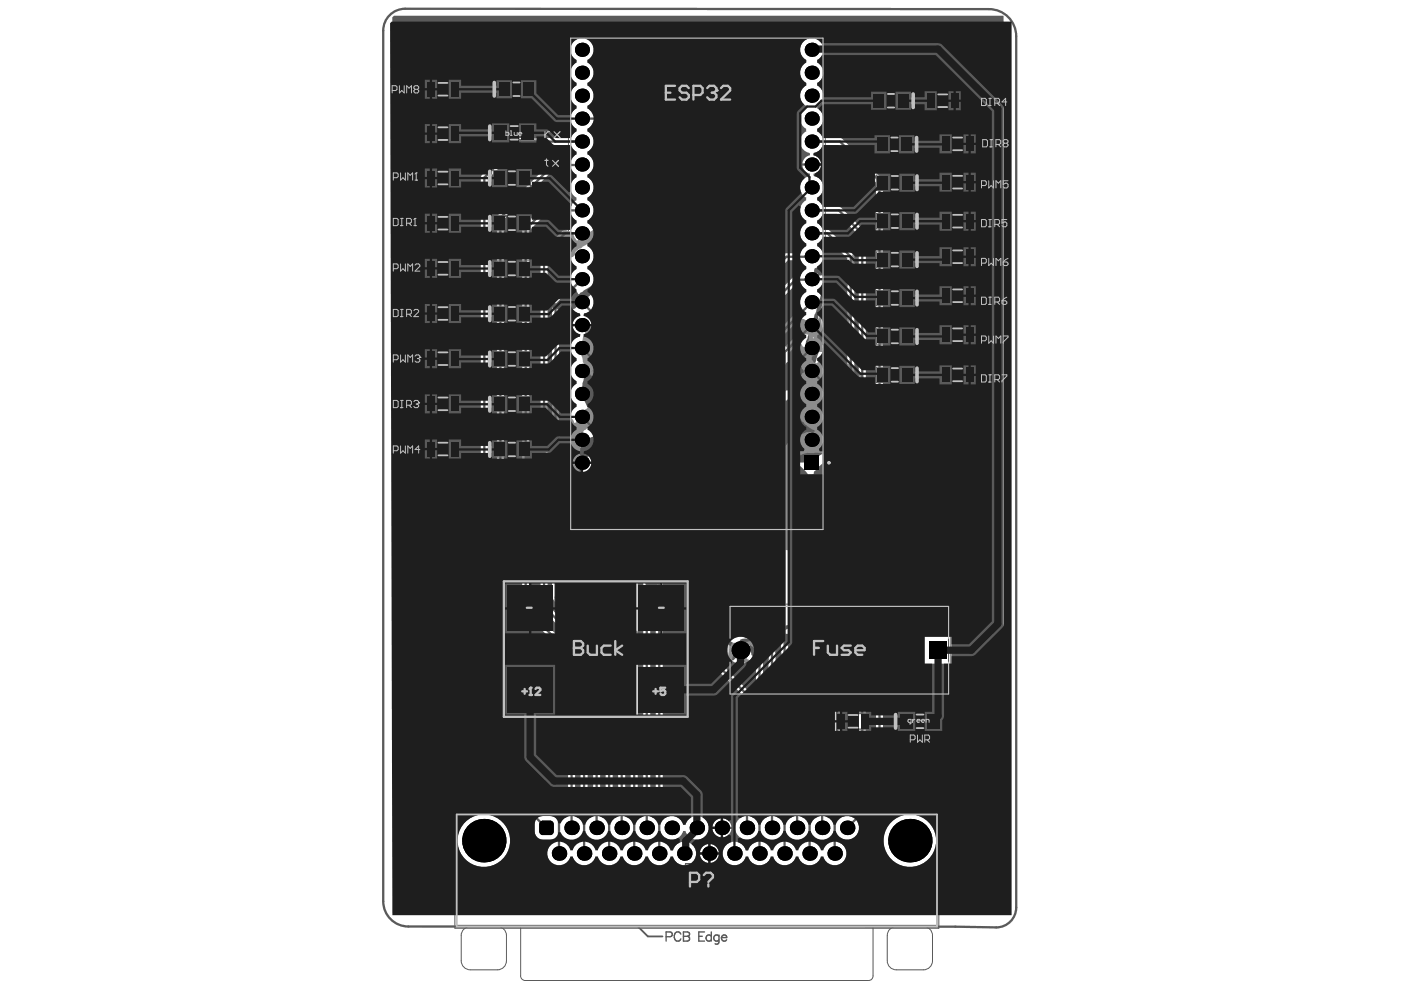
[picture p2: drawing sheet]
<svg xmlns="http://www.w3.org/2000/svg" width="297mm" height="210mm" viewBox="0 0 297 210" stroke-linecap="round" stroke-linejoin="round" font-family="sans-serif">
<g fill="none" stroke="#5a5a5a" stroke-width=".21">
<path d="M90.4 17.1h7.1v3.6h-7.1zM90.8 17.3h6.2v3.3h-6.2zM93 18.9h1.9M93.9 18v1.9M105.6 17.3h7.8v3.3h-7.8zM106.4 17.5h6.2v2.9h-6.2zM108.5 18.9h2M109.5 18v1.9M120.5 7.6h54.5v105.1h-54.5zM185 19.7h7.8v3.3h-7.8zM185.8 19.9h6.2v2.9h-6.2zM196.3 19.5h7.1v3.7h-7.1z"/>
<path d="M196.8 19.7h6.1v3.3h-6.1zM90.4 26.5h7.1v3.7h-7.1zM90.4 35.9h7.1v3.7h-7.1zM90.8 36.1h6.2v3.3h-6.2zM90.8 26.7h6.2v3.3h-6.2zM93 37.7h1.9M93 28.3h1.9M93.9 27.4v1.9M93.9 36.8v1.9M104.6 26.4h8.8v3.5h-8.8zM104.6 36.1h7.9v3.3h-7.9zM105.5 36.3h6.1v2.9h-6.1z"/>
<path d="M106.1 26.7h5.8v2.9h-5.8zM107.6 37.8h1.9M108.1 28.2h1.9M108.5 36.8v1.9M109 27.2v1.9M185.7 29h7.9v3.2h-7.9zM185.8 37.1h7.9v3.3h-7.9zM186.6 29.2h6.1v2.8h-6.1zM186.7 37.3h6.1v2.9h-6.1zM187.9 21.4h2M188.7 30.6h1.9M188.8 38.7h1.9"/>
<path d="M188.9 20.4v1.9M189.6 29.6v2M189.7 37.8v1.9M198.9 21.4h1.9M199.5 28.7h7.1v3.6h-7.1zM199.5 36.8h7.1v3.6h-7.1zM199.9 20.4v1.9M200 28.9h6.1v3.2h-6.1zM200 37h6.1v3.3h-6.1zM202.1 30.5h1.9M202.1 38.6h1.9M203 29.5v2"/>
<path d="M203 37.7v1.9M90.4 45.5h7.1v3.6h-7.1zM90.4 55.1h7.1v3.6h-7.1zM90.8 55.3h6.2v3.2h-6.2zM90.8 45.7h6.2v3.2h-6.2zM93 47.3h1.9M93 56.9h1.9M93.9 46.4v1.9M93.9 55.9v2M104.6 45.7h7.9v3.3h-7.9zM104.6 55.3h7.9v3.3h-7.9zM105.5 45.9h6.1v2.9h-6.1z"/>
<path d="M105.5 55.5h6.1v2.9h-6.1zM107.6 47.3h1.9M107.6 56.9h1.9M108.5 46.4v1.9M108.5 56v1.9M185.8 45.3h7.9v3.2h-7.9zM185.8 53.4h7.9v3.3h-7.9zM186.7 45.5h6.1v2.8h-6.1zM186.7 53.6h6.1v2.9h-6.1zM188.8 55h1.9M188.8 46.9h1.9M189.7 45.9v2"/>
<path d="M189.7 54.1v1.9M199.5 45.1h7.1v3.6h-7.1zM199.5 52.6h7.1v3.7h-7.1zM200 45.3h6.1v3.2h-6.1zM200 52.8h6.1v3.3h-6.1zM202.1 46.9h1.9M202.1 54.4h1.9M203 45.9v2M203 53.5v1.9M90.4 64.7h7.1v3.6h-7.1zM90.4 74.2h7.1v3.7h-7.1zM90.8 64.8h6.2v3.3h-6.2z"/>
<path d="M90.8 74.4h6.2v3.3h-6.2zM93 66.5h1.9M93 76.1h1.9M93.9 65.5v1.9M93.9 75.1v1.9M104.6 64.9h7.9v3.3h-7.9zM104.6 74.5h7.9v3.2h-7.9zM105.5 65.1h6.1v2.9h-6.1zM105.5 74.7h6.1v2.9h-6.1zM107.6 66.5h1.9M107.6 76.1h1.9M108.5 65.6v1.9"/>
<path d="M108.5 75.2v1.9M185.8 69.7h7.9v3.3h-7.9zM185.8 61.6h7.9v3.2h-7.9zM185.8 77.9h7.9v3.2h-7.9zM186.7 69.9h6.1v2.9h-6.1zM186.7 61.8h6.1v2.8h-6.1zM186.7 78.1h6.1v2.8h-6.1zM188.8 71.3h1.9M188.8 63.2h1.9M188.8 79.5h1.9M189.7 62.2v1.9M189.7 70.4v1.9"/>
<path d="M189.7 78.5v1.9M199.5 60.9h7.1v3.6h-7.1zM199.5 69.2h7.1v3.6h-7.1zM199.5 77.7h7.1v3.6h-7.1zM200 77.9h6.1v3.2h-6.1zM200 61.1h6.1v3.2h-6.1zM200 69.3h6.1v3.3h-6.1zM202.1 79.5h1.9M202.1 62.7h1.9M202.1 71h1.9M203 61.7v2M203 70v1.9"/>
<path d="M203 78.5v1.9M90.4 83.8h7.1v3.6h-7.1zM90.4 93.4h7.1v3.6h-7.1zM90.8 84h6.2v3.3h-6.2zM90.8 93.6h6.2v3.2h-6.2zM93 95.2h1.9M93 85.6h1.9M93.9 84.7v1.9M93.9 94.2v2M104.6 84.1h7.9v3.2h-7.9zM104.6 93.7h7.9v3.2h-7.9zM105.5 84.3h6.1v2.8h-6.1z"/>
<path d="M105.5 93.9h6.1v2.8h-6.1zM107.6 85.7h1.9M107.6 95.3h1.9M108.5 84.7v2M108.5 94.3v2M154.3 128.1h47.3v19.5h-47.3zM177.3 151.1h7.1v3.7h-7.1zM177.8 151.3h6.1v3.3h-6.1zM179.9 152.9h1.9M180.9 152v1.9M190.7 151.2h8.8v3.5h-8.8zM192.2 151.5h5.7v2.9h-5.7z"/>
<path d="M194.6 152.9h.9M195.1 152.5v.9"/>
</g>
<path d="M121 8.1h53.5v104.2h-53.5zM154.8 128.6h46.3v18.5h-46.3z" fill="none" stroke="#5a5a5a" stroke-width=".24"/>
<path d="M192.2 151.5h.6v2.9h-.6z" fill-rule="evenodd" fill="#5a5a5a"/>
<circle cx="175.7" cy="98.1" r=".19" fill="none" stroke="#5a5a5a" stroke-width=".38"/>
<path d="M96.8 172.7h101.9v23.7h-101.9zM99.7 196.4a1.92 1.92 0 0 0-1.9 1.9v5.4a1.92 1.92 0 0 0 1.9 1.9h5.8a1.92 1.92 0 0 0 1.9-1.9v-5.4a1.92 1.92 0 0 0-1.9-1.9M110.4 196.4v10.5a.96 .96 0 0 0 .9 1h72.8a.96 .96 0 0 0 1-1v-10.5M190 196.4a1.92 1.92 0 0 0-1.9 1.9v5.4a1.92 1.92 0 0 0 1.9 1.9h5.8a1.92 1.92 0 0 0 1.9-1.9v-5.4a1.92 1.92 0 0 0-1.9-1.9" fill="none" stroke="#5a5a5a" stroke-width=".21"/>
<g fill="#5a5a5a">
<path d="M120.8 132.6l.2 .1z"/>
<path d="M168.2 73.1l.4 .1v.5l-.3 .4a.77 .77 0 0 1-.1-1z"/>
<path d="M167.8 74.3l.3 .1-.1 1.1h-.3a1.23 1.23 0 0 1 .1-1.2z"/>
<path d="M116.4 127.3a1.2 1.2 0 0 1 1.3 .6l.4 .6h.2l2-2.5 .4 .1 .4 .3a.6 .6 0 0 1-.4 .7l-1.1 1.3-.3 .1-.2 .5-.4 .4-.4 .1-1.8-1.6z"/>
<path d="M127.2 131.3l.5-.3 .3 .3-.3 1.2-1.2 1.5-.1 .5-.2 .2-.6-.1-.1-.1 .1-.7z"/>
<path d="M162.1 134.6l.2-.2 .6-.1 .2-.2h1.3l.3 .8a.83 .83 0 0 1-.3 1.1l-1.3 .9 .2 .5a.85 .85 0 0 0 1.2-.7l.2-.4 .7 .1 .1 .3a1.47 1.47 0 0 1-1.2 1.2 1.16 1.16 0 0 1-1.7 .1 1.16 1.16 0 0 1-.1-1.6l.3-.5 .9-.6-.2-.5-.6 .1-.5 .9h-.7v-.7z"/>
<path d="M111.6 94.5l.8-.7a5.8 5.8 0 0 1 3.3-1.6h2.2l.8 .3 .7 .1a8.3 8.3 0 0 1 2.8 3.3l.5-.3a5.4 5.4 0 0 1 2.5-2.9 6.6 6.6 0 0 1 5.5 .3l.9 .5 .6-.1 .5-.6 .2-.6 .4-.3a2.93 2.93 0 0 1 4.2-.9 5.5 5.5 0 0 1 1.7 3.3v1.2l-.1 .1-.5-.1-1.8-1-1.3-.1a2.81 2.81 0 0 0-1.5 2.2l-.2 .4v19l-.2 .2-1.2-.1-1.2-.4-1.5-.1-1.1-.3-1.2-.1-.3-.1v-.3l.6-1.1a1.93 1.93 0 0 1 2.5-.9l1.1 .4 .3-.1 .1-.3 .2-13.6a3.3 3.3 0 0 0-3-3 6.2 6.2 0 0 0-3.1 .1l-1.8 1-.5 .9a75.5 75.5 0 0 0-.4 9.9l-.1 6.5-.2 .3-.3 .1-3.4-.8-1-.5a1.74 1.74 0 0 1 .8-1.7 1.74 1.74 0 0 1 1.8 0l.4-.1 .1-.4-.1-13.5a.83 .83 0 0 0-.5-.9l-.2-.3a8.7 8.7 0 0 0-5.7-.5l-.4 .2a2.82 2.82 0 0 0-1 2.9l-.1 14.4-.5 .2-2-.5-1.2-.1-.8-.4-1-.1-.1-.1 .1-.6 .2-.1a2.05 2.05 0 0 1 2.9-1.1l.4-.2 .1-2.1-.2-12.1 .2-1.3 .3-.3z"/>
<path d="M165.8 132.9l1.2-.4 .3-.2 .5-.2 .7 1 .7 2 .4 .6-.2 .2-.4 .2-.4-.1-.6-1-.6 .1-.2 .1 .1 1.4-.9 .6-.1-.2-.1-1.9-.9-.6v-1.1zM166.4 133.6l-.1 .4 .2 .3 .4 .1 .9-.2-.4-1z"/>
<path d="M119.3 129.6l1.3-.6 .2-.4 .6-.1 .5-.5 .6-.2 .4 .1 .5 .6-.9 2.5-.6 1.3-.8-.6 .3-.6-.1-.4-.9-.5-.2 .3h-.9l-.2-.5zM121.3 129.6l-.1 .3 .6 .2 .3-.7-.2-.2z"/>
<path d="M141.8 136.4l.5-.2 1.7 .2 .3-.1 .6 .2 .5-.2 1.4 .1 .3 .3 .5-.4 .6 .3 .2-.2 .7 .1 .8 1.5 .3 .8 .3-.2 .2-.9 .5-1.3h.7l.2 .1-.1 .4-1.1 3.5-.4 .1-.9-.3-1.2-3.3h-.2l-.2 .4a5.2 5.2 0 0 1 0 3h-.9a2.85 2.85 0 0 1-2.2-.1l-.7 .3-.6-.3-.1-1.3-.1-.2-.8 .1-.5 1.2-.5 .2-.5-.1-.1-.5 .8-1.6-.3-.3a1.06 1.06 0 0 1 .3-1.3zM144.8 137.1l.1 .8-.2 .5 .1 1.3 1.8-.1 .3 .4 .3-.1-.1-1.1-1.9-.1-.2-.5 .1-.2 1.5-.1 .6 .3 .1-.4-.2-.6zM142.5 137.2l-.1 .1 .2 .6 1 .2 .2-.2-.1-.8-.4-.1z"/>
<path d="M132.5 134.2l.6-.3 .8 .4-.2 3.6-.4 .5-.5-.3v-.6l-.3-.5-1-.1-.4 .4-.9-.2 .6-1 1.1-1zM132.4 135.7l-.1 .5 .2 .1 .4-.1v-.7z"/>
<path d="M128.6 131.8h.5l.2 .2-.1 .8-.9 1.4 1.3-.5 .4-.5 .9-.4 .5 .5v.5l-.5 .2-.3 1.4-.3 .3-.2 .6a.72 .72 0 0 1-.9 .5l-.3-.6 .3-.4 .1-.5 .4-.5-.5-.2-.5 .5-.4 .1a1.01 1.01 0 0 1-1.4 .2 3.8 3.8 0 0 1 .9-2.1zM129.8 134.1v.3l.2 .1 .3-.2-.3-.2z"/>
<path d="M135.3 134.8l.5-.2 .2 .2a1.78 1.78 0 0 1 .6 1.7l.4 .8 .9-.6 1-1.1 .8 .3 .1 .4-.6 2.4-.6 1-.8-.2 .5-1.4-.1-.4-.5 .1-.2 .5-.7 .4-.8-.8-.1-1.1h-.2l-.6 1.8-.4 .1-.5-.2zM138.4 137.1l.2 .3 .3-.2v-.1z"/>
<path d="M171.7 129.8l.3-.3 .8 .1 .3 .3 .8 .2 .8 .4 .1-.2v-.6l.1-.4-.2-1.6 .3-.4 .4 .1 .3 .3 2 2.5-.1 .5-.2 .2-.5-.1-.9-1.2-.4 .1a1.46 1.46 0 0 1-.1 1.6l.1 .4h-.2l-1.7-.7-.2 .1 .6 .8 .6 .5-.4 .8-.4-.1-1.7-2.1-.2-.6-.2-.1zM175 130.6l.1 .2zM175.4 128.7l.1 .4 .2-.1-.1-.5zM172.9 130.6v.3l.3-.2z"/>
<path d="M169.4 131.3l.6-.5a3.9 3.9 0 0 1 1.9 1.5l1.3 1-.1 .7h-.7l-.5-.5-1 .8v.7l-.2 .3-.4 .2-.3-.3zM170.5 132.2l-.1 .3 .4 .6 .2 .1 .3-.1-.1-.4z"/>
<path d="M123.8 129.7a1.59 1.59 0 0 1 2.1 .4 .87 .87 0 0 1 .9 .8l-1.7 2.7a.72 .72 0 0 1-1 .2v-.5l.5-.6-.1-.4-1.2-.9 .1-1.2zM124.4 130.5l-.2 .6 .6 .4 .2 .5 .1-.1 .1-.5 .5-.6-.9-.5z"/>
<path d="M152.7 136.9l.6-.6 1.5-.4 1 .6 .5 .5 .1-.2a1.41 1.41 0 0 1 2-1.3l.9-.4 .2 .1 1 3.6-.1 .3-.6 .1-.5-.3-.1-.6-.3-.5-1 .5 .1 1.1-.1 .1-.7 .3-.3-.1 .3-1.8-.6-.7h-.2l.1 .9-.2 .1 .1 .8-.3 .4-.6 .6-.4 .1-.1-.1-.2-.5 .3-.4a1.51 1.51 0 0 0 .1-1.9l-1-.6-.7 .8a1.6 1.6 0 0 0 1.1 2.2v.5a1.67 1.67 0 0 1-2.1-1.2l-.1-1.1zM157.5 136.6l-.1 .2a.93 .93 0 0 0 1.2 .4l.4-.2-.4-.8-.6 .1z"/>
<path d="M115 61l.8-.2a8.2 8.2 0 0 0 4.1 0l.4-.6 1.3 .5 .4 .4 .3 .8 .4 .5 7.6-5.1 .3-1.4 .5-.5a2.64 2.64 0 0 1 2.7 .2l.7 .4 .8 .2 1 .6-.1 .7 .1 .2 3.4 1.3 .3 .6 1.3 .2 1 1.4 .1 .8 .4 .6 .2 .9 .5 .8 1.4-.6 .2 .2 1.6 4.1-.2 .3-1.2 .5-.2 .2 .4 .3 .1 1 3 2.2 1.1 1.2 .5-.1a2.66 2.66 0 0 1 2.3-.2l.4 .3a5.3 5.3 0 0 1 2.7 .4l.7-.1 .3-.4 .3-.1 .2-.3 .8 .3 1.5 1.7 .3 .6 .8 1.1 .3-.1 .5-1.3h1.2l.8 .6 .3 .5 2.1 .7 .2 .7 .2 .1 .6-1.1 .5-.5 .1-.8 .3-.1 .1 2.7 .2-.1 .1-.8 .3-.4 .8 .2 .1-.1a2.57 2.57 0 0 0 .8-1.9l.5-1.2 .4-1.7 .3-.5 1.5-5.2 .4-.6 .5-2.2 1.8-5.2-.2-.3-.8 .2-.3-.1a.67 .67 0 0 1-.9-.5l-.5-.1v-.8l.6-.3 .3-.5 3-.1 .6 .2v1.4l-.3 .7-.6 .1-.6 2.1-.4 .5-.1 1-1.7 4.9-1.9 6.1 .2 .4 1.3 .3 .5 .2v.6l-1.5 4.9-1.2 3.2h-.8l-1.3-.6-.8 .7h-1.3l-.8 .9-.1 .5 .5 .6 .4 .1 .3-.3 2.9-.3 2 .3 .3 .3a5.3 5.3 0 0 1 3.6 3.6 4.2 4.2 0 0 1 .5 3.1l-.2 1.9-.3 .3-.1 .7-.6 .8a6.4 6.4 0 0 1-3.6 2.5l-.3 .2h-2.6l-.1 .3a4.8 4.8 0 0 1 2.8 2.2l.3 .8 .4 .1 .2-.6 .3-.2 .1-.6 .3-.2a3.8 3.8 0 0 1 3.2-1.9l.5-.2 2.4 .4 2.4 .8 .5-.3 .2-.6 .3-.2 .3-.6a2.91 2.91 0 0 1 4.3-.5l1 1 .5 1.5-.1 2-.3 .1-.3-.4a3.3 3.3 0 0 0-3.3-.8l-.5 .5a6.2 6.2 0 0 0-.7 3.5v14.5l-.1 2.8-.1 .3h-.3l-6.2-1.2-.2-.1 .3-.9 1.1-1.2a2.56 2.56 0 0 1 2.6 .3l.4 .1 .3-.1a129.4 129.4 0 0 0 .1-13.6 2.93 2.93 0 0 0-1.6-3l-.1-.2-.7-.1-1.7-.3-1.9 .4-.3 .3a2.55 2.55 0 0 0-2.1 2.8l-.4 14.9-.3 .6-2.8-.6a2.65 2.65 0 0 1-1.8-.7 1.82 1.82 0 0 1 .8-1.7l.9-.3 .6 .2 .7 .1 .1-.1v-13.6l-.4-.4-.1-.6a4.2 4.2 0 0 0-4-1.2 2.8 2.8 0 0 0-3.4 1.9l-.1 16-.1 .2-2.9-.8-1.9-.2-.7-.4 .1-.4a1.84 1.84 0 0 1 1.5-1.5l1.9 .1 .1-.1-.1-14.1a3.7 3.7 0 0 1 2-3.5l.2-.2 .7-.4 1.4-.5 1.5-.1 .1-.2-1.1-.6-1.2-1.1-.5-.5-.6-1.7-.3-.2a8.6 8.6 0 0 1 0-4l.3-.3 .1-.6 .3-.5 1-1.2-.1-.4-5.3-7.5-1-.9v-.3l-.2 .1v.2l.7 1 .6 1.6 .3 1.2a6.6 6.6 0 0 1-2.4 5.5 1.14 1.14 0 0 1-.9 .8v.1l-.8 .2-.3 .4-.7 .1 .1 .2 .7 .1a.82 .82 0 0 1 1 .3 1.22 1.22 0 0 1 1.3 1l-.9 1.3-.6 1.2 .3 3.3 .1 9.1v13.6l.2 .7 .9 1.7v.7l-.3 .6a2.63 2.63 0 0 1-3.2 .4l-.3-.4-.1-.6-.1-11.7-.2-.3-.3 .1-1.6 2-6.6 7.1-1.1 1.4-2 2a4 4 0 0 1-4.4 1.6 1.8 1.8 0 0 1-.4-2 1.69 1.69 0 0 1 1.6-1.6l1.2-.1 .7-.6 8.2-9.6 .1-.7-2.4-.6a9.8 9.8 0 0 1-5.1-3.1l-.3-.3a4.5 4.5 0 0 1-1.3-2.5l-.4-.8a9.8 9.8 0 0 1 1.5-8l.5-.6a9.6 9.6 0 0 1 2.9-2.3 18.7 18.7 0 0 1 6.8-2.4l.3-.2-.2-.1-1.1-.1-.3-.3-.8-.2-.9-.8a7.1 7.1 0 0 1-2.2-3.5 7.5 7.5 0 0 1 .4-4.4l1.3-2 1.3-1.1-1.4-1.5a2.99 2.99 0 0 0-3.4-1.3l-.3 .3-.6-.4-.6 .1-1.3-.2-.3-.1v-.5l-.3-.5-.7 .3-.4-.4-.6 .1-1.3 .8-2.7 2.5-.5 .7-.1 .4 .8 .7a6.9 6.9 0 0 1 2.3 6 6.8 6.8 0 0 1-8.1 6l-.9-.1-1.3-.6-.2-.3-.5-.1-1-1a5.1 5.1 0 0 1-1.5-3.2 3.7 3.7 0 0 1 0-3.1 7 7 0 0 1 4.3-4.9l.8-.1 .7-.3h2.1a19.7 19.7 0 0 1 6.2-5.8l1.5-.6 .2-.2 .1-.9-1-7.3-.3-.6-2.4-1-1.1 .6-3.5-1.2-1.7 1.3-1.2 .5-.7 .7-.7 .2-3.5 2.6-.4 .1-.6 .5-.1 .6-.5 .4-.3 .1-.5 .6a1.7 1.7 0 0 1-1.9 0l-1-.5-.9-.1-.3-.4-3-.5 .2-.7 3.8 .5 .7-.5v-.3l-.4-.7-.1-.7-1.1-.5-2-.1-.2-.2zM156.1 75l-.2 .1 .2 .4 .2-.1v-.3zM163.2 76.9l-.1 .5 .1 .1 .3-.1 .1-.4-.2-.2zM166 80.3h.3l-.2-.2zM168.2 81.2l-.5 .8h.2l.1-.2 .7-.2 .2-.6-.2-.2zM162.2 78.9l.1 .4 1.4 2 .8 .8 .1 .4 .3 .2 .7-.6-.5-1 .2-.6v-.8l-.8-.1-1.6-.5-.5-.4zM140.1 61.5l.1 .8 .2 .2 .7 4.9a1.55 1.55 0 0 0 2 1.4l-2.4-6.9-.4-.4zM125.5 86.3l-.1 .1h.1zM142.5 95.9l-.1 .2a4.3 4.3 0 0 0-.9 4.2l.5 2.8 .4 .4a5.2 5.2 0 0 0 2.7 2.5 10.5 10.5 0 0 0 4.9 1.4h.5a2.39 2.39 0 0 0 2.8-3.1l-.5-12.5-.1-.4-.4-.1-1.2 .2a17.4 17.4 0 0 0-7.4 3.2z"/>
</g>
<g fill="none" stroke="#5a5a5a" stroke-width=".77">
<path d="M180.8 189.4h-.9l-.5 .5v1.4h1.4l.5-.4-.5-.5h-1.4M182.7 189.4h1M183.2 189v1.9l-.5 .4M186.6 191.3h-1.5l-.4-.4v-1l.4-.5h1.5v2.9M187.5 189.4v1.9h1.5l.4-.4v-1.5M190.4 189l.5-.5h.9l.5 .5v1.9l-.5 .4h-.9l-.5-.4v-1h1M198.1 189.9l-.5-.5h-1l-.4 .5v1.4M198.1 188.5v2.8M199 189.4h1.5l.4 .5-.4 .5h-1l-.5 .5 .5 .4h1.4M202.4 189.4h.5l.9 1M203.8 189.4v1.9M206.2 189.4h-.9l-.5 .5v1.4h1.4l.5-.4-.5-.5h-1.4"/>
<path d="M207.7 189.9h1.9M207.7 188.5v2.8M209.6 188.5v2.8"/>
</g>
<g fill="none" stroke="#5a5a5a" stroke-width=".29">
<path d="M141.2 198.6h.9a.51 .51 0 0 0 .4-.5 .51 .51 0 0 0-.4-.5h-.9v1.9M144.4 198.1a.72 .72 0 0 0-.9-.5 .72 .72 0 0 0-.5 .7v.5a.72 .72 0 0 0 .5 .7 .72 .72 0 0 0 .9-.4M144.9 197.6h.8l.4 .2 .1 .3-.5 .4a.51 .51 0 0 1 .5 .5 .51 .51 0 0 1-.5 .5h-.8zM144.9 198.5h.8M145.3 185h1.5l.5-.4v-1l-.5-.5h-1.5v2.9M148.2 198.5h.7M148.2 183.6l.5-.5h1l.4 .5v.5l-.9 .9M149.2 185.5v.5M149.4 197.6h-1.2v1.9h1.2M150.8 198.5a.62 .62 0 0 0-.9-.1 .62 .62 0 0 0 0 .9 .62 .62 0 0 0 .9 0M150.8 197.6v1.9M152.4 198.5a.62 .62 0 0 0-.9-.1 .62 .62 0 0 0 0 .9 .62 .62 0 0 0 .9 0"/>
<path d="M152.4 198.2v1.5a.51 .51 0 0 1-.3 .5 .51 .51 0 0 1-.5-.1M153 198.8a.61 .61 0 0 0 .3 .7 .61 .61 0 0 0 .8-.2M153.1 198.5a.54 .54 0 0 1 .6-.3 .54 .54 0 0 1 .4 .6h-1.1z"/>
</g>
<path d="M96.8 196.3h101.9M135.1 196.3l2.3 2.2h3.1" fill="none" stroke="#5a5a5a" stroke-width=".38"/>
<path d="M96.4 172.3h102.6v24.5h-102.6zM146.8 184.6h1.9M147.7 183.6v1.9" fill="none" stroke="#5a5a5a" stroke-width=".21"/>
<path d="M82.3 3.5a4.6 4.6 0 0 1 3.6-1.6h123.8a5.8 5.8 0 0 1 5.8 5.8v184.7a4.2 4.2 0 0 1-4.3 4.2l-8.7-.1-115.9-.1a5.3 5.3 0 0 1-5.3-5.3v-184.6a4.6 4.6 0 0 1 1-3z" fill="none" stroke="#5a5a5a" stroke-width=".49"/>
<g fill="#8c8c8c">
<path d="M120.1 132l.2-.1v.2z"/>
<path d="M174.8 63.4l.5 .1v.6l-.3 .5a.89 .89 0 0 1-.2-1.2z"/>
<path d="M174.1 65.1l.3-.3h.3l-.1 1.3-.3 .1z"/>
<path d="M115.1 125.9a1.38 1.38 0 0 1 1.5 .7l.2 .1 .2 .6 .3-.1 2.3-2.8 .5 .1 .4 .4a.69 .69 0 0 1-.5 .8l-1.2 1.4-.4 .2-.2 .5-.5 .6-.5 .1-2-1.9z"/>
<path d="M127.5 130.5l.6-.3 .4 .3a3 3 0 0 1-.9 1.9l-.9 1.2-.1 .6-.2 .2-.9-.2 .1-.8z"/>
<path d="M167.8 134.3l.2-.2 .7-.1 .3-.3 1.4 .1 .6 1a3.4 3.4 0 0 1-2.1 2.2l.3 .6a.98 .98 0 0 0 1.4-.8l.2-.5 .8 .1 .2 .4a1.7 1.7 0 0 1-1.5 1.3 .86 .86 0 0 1-1.1 .3 1.36 1.36 0 0 1-1.4-1.4l.8-1.2 1.1-.7-.3-.6-.6 .1-.7 1.1-.4 .1-.3-.1-.1-.8z"/>
<path d="M109.8 87.9l1.4-1.4 1.1-.6 1-.2a5.4 5.4 0 0 1 4.5 .1l.7 .1 .4 .3a6.6 6.6 0 0 1 2.2 2.4l.7 1.1 .5-.4a6.5 6.5 0 0 1 2.8-3.1l.2-.2 1.3-.3a5.6 5.6 0 0 1 3.4 .1l.9 .2 1.7 .9 .7-.1 .5-.7 .3-.7 .4-.3a3.4 3.4 0 0 1 4.9-1l.5 .4a4.6 4.6 0 0 1 1.4 3.4l.1 1.3-.2 .2-.5-.1-2.1-1.2-1.5-.1a3.2 3.2 0 0 0-1.7 2.5l-.2 .4v20.8l-.1 1.2-.2 .2-1.4-.1-1.4-.4-1.7-.2-1.3-.3-1.3-.1-.4-.2v-.4l.4-1 .5-.3 .3-.5 1.3-.7 2.3 .7 .4-.1 .3-3.2 .1-12.8a3.8 3.8 0 0 0-3.5-3.5 7.2 7.2 0 0 0-3.6 .1l-2.1 1.2-.5 1a87.5 87.5 0 0 0-.5 11.5l-.1 7.5-.2 .3-.4 .1-.5-.2-1.4-.2-1-.4-1-.1-1.2-.6a2 2 0 0 1 .9-2 2 2 0 0 1 2.2 0l.4-.1 .2-.5-.2-.3 .2-2.4-.2-12.8a.95 .95 0 0 0-.5-1l-.3-.4a10 10 0 0 0-6.6-.6l-.6 .5a1.52 1.52 0 0 0-.9 1.6l-.2 1.2 .1 .4-.1 16.5-.6 .3-2.3-.6-1.3-.2-1-.4-1.1-.1-.2-.2 .1-.6 .3-.1a1.68 1.68 0 0 1 1.9-1.5l.3-.1 1.2 .3 .4-.2 .1-7.3-.3-9.1 .3-1.5 .3-.3z"/>
<path d="M172 132.4l1.4-.5 .4-.3 .6-.2 .8 1.1 .8 2.4 .4 .7-.1 .2-.6 .3-.4-.2-.7-1.1-.7 .1-.2 .1 .1 1.6-.2 .2-.8 .4-.2-.1-.1-2.2-1-.7-.1-.8 .1-.4zM172.7 133.2l-.1 .4 .3 .4 .4 .1 1.1-.3-.5-1.1z"/>
<path d="M118.4 128.6l.9-.6 .6-.1 .3-.5 .6-.1 .6-.6 .7-.3 .5 .1 .6 .7-.6 1.7-.2 .2-.3 1.1-.7 1.4-1-.7 .5-.6-.1-.5-1.1-.6-.3 .4-.4 .1-.6-.1-.2-.6zM120.7 128.6v.3l.1 .1 .5 .1 .3-.8-.2-.3z"/>
<path d="M144.4 136.4l.5-.2 2 .2 .4-.1 .6 .2 .6-.2 1.6 .1 .3 .3 .7-.4 .6 .3 .3-.2 .8 .1 .9 1.8 .3 .9 .4-.3 .2-1.1 .6-1.4 .4-.1 .6 .2-1.3 4.5-.5 .1-.5-.3h-.5l-.3-1.2-.2-.2-.9-2.4-.3-.1-.1 .5 .2 1.2-.1 2.2-.8 .2-.4-.1-1 .2-1.3-.1-.3-.2-.7 .3-.6-.2-.1-.1-.1-1.5-.2-.2-.9 .1-.6 1.3-.6 .2-.5-.1-.2-.5 .7-1.3 .2-.1 .1-.4-.4-.5a1.23 1.23 0 0 1 .4-1.4zM147.9 137.2v.9l-.2 .6 .2 1.5h1.4l.6-.1 .3 .4 .4-.1-.1-1.3-2.2-.1-.2-.5 .1-.2 1.7-.2 .8 .3v-.4l-.3-.6zM145.1 137.4l.2 .7 1.1 .2 .3-.2-.1-.9-.5-.2z"/>
<path d="M133.7 133.8l.7-.3 .9 .4-.2 4.2-.5 .6-.6-.3-.1-.4 .1-.4-.3-.5-1.2-.2-.5 .6-.9-.1-.1-.2a6.7 6.7 0 0 1 2-2.3zM133.6 135.6l-.1 .5 .1 .2 .5-.1v-.8l-.2-.1z"/>
<path d="M129.1 131.1h.6l.3 .2-.1 .9-.5 .4-.1 .5-.5 .7 .2 .1 1.3-.7 .5-.5 1-.4 .6 .6-.1 .4-.5 .3-.4 1.6-1.1 1.7-.5-.1-.4-.7 .5-.4 .1-.6 .4-.6-.6-.2-.5 .6-.5 .1a1.17 1.17 0 0 1-1.6 .2 4.4 4.4 0 0 1 1.1-2.3zM130.6 133.8l-.1 .3 .3 .1 .3-.3-.3-.2z"/>
<path d="M136.8 134.6l.6-.3 .3 .2a2.05 2.05 0 0 1 .6 2l.5 1 1.1-.8 1.1-1.2 .8 .1 .1 .2 .1 .4-.7 2.8-.6 1.2-1-.3 .6-1.5-.1-.5-.5 .1-.3 .5-.8 .6-.9-.9-.1-1.3-.3-.1-.6 2.1-.5 .2-.6-.3 .6-2.5zM140.4 137.2l.3 .4 .4-.3-.1-.2z"/>
<path d="M178.9 128.7l.3-.2 1 .1 .3 .3 .9 .2 .9 .5 .2-.2-.1-.8 .2-.4-.2-.5-.1-1.3 .4-.5 .4 .1 .4 .4 2.2 2.8-.1 .6-.1 .2-.7-.1-1-1.4h-.3l-.1 .1a1.69 1.69 0 0 1-.2 1.9l.2 .4-.3 .1-2-.9-.1 .2 .6 .9 .7 .6-.4 .9-.5-.1-2-2.5-.2-.6-.2-.2zM182.7 129.7l-.1 .1 .2 .1zM183.1 127.4l.1 .5h.3l-.1-.6zM180.3 129.7v.3l.2-.2z"/>
<path d="M176.5 130.2l.4-.3a4.5 4.5 0 0 1 2.2 1.7l.4 .2 1 1.1v.7l-.5 .1-.4-.1-.5-.6-1.2 .9 .1 .9-.3 .3-.5 .2-.4-.3-.2-1.1 .1-.7-.3-1.2-.2-1.5zM177.5 131.6l-.1 .3 .4 .7 .3 .1 .3-.2-.1-.4-.5-.5z"/>
<path d="M123.6 128.6a1.83 1.83 0 0 1 2.4 .5 1.01 1.01 0 0 1 1.1 .9l-2 3.2-.8 .4-.3-.3a1.05 1.05 0 0 1 .4-1l.2-.2-.1-.4-1.5-1.1 .2-1.4zM124.3 129.6l-.2 .7 .6 .4 .2 .6 .2-.1 .1-.6 .4-.3 .2-.4-1.1-.6z"/>
<path d="M156.9 137l.7-.7 1.7-.5 1.2 .7 .6 .5 .1-.1a1.63 1.63 0 0 1 2.4-1.6l.9-.4 .3 .1 1.1 4.1-.1 .4-.7 .1-.5-.3-.1-.7-.4-.6-1.1 .6 .1 1.2a1.37 1.37 0 0 1-1.3 .4l.3-2-.7-1-.2 .1 .1 1-.2 .2 .1 .9-.3 .4-.7 .7-.4 .1-.3-.1-.1-.5 .3-.5a1.75 1.75 0 0 0 .2-2.1l-1.2-.7-.8 .8a1.84 1.84 0 0 0 1.3 2.6l-.1 .5a1.92 1.92 0 0 1-2.4-1.3l-.1-1.3zM162.5 136.6l-.1 .3a1.07 1.07 0 0 0 1.3 .4l.5-.2-.4-.9-.8 .1z"/>
<path d="M113.5 49.5l.2-.2 .7-.1a11.7 11.7 0 0 0 4.5 .2l.7-.9 .6 .4a1.63 1.63 0 0 1 1.7 1.5l.4 .6 .3-.1 .1-.3 3.1-1.9 3.4-2.3 .4-.1 1.5-1.2 .1-.6a2.69 2.69 0 0 1 1-1.8 3.4 3.4 0 0 1 2.9 .5l.5 .1 .3 .4 1 .2 1.1 .7-.1 .7 .2 .3 2.6 .9 1.2 .6 .5 .7 1.4 .2 1.2 1.7 .1 .8 .4 .8 .2 1 .6 .9 1.6-.7 .3 .2 .6 1.7 .2 .3 .2 .8 .9 2-.3 .3-1.4 .6-.2 .3 .4 .3 .1 1.1 3.5 2.6 1.3 1.3 .5-.1a3.1 3.1 0 0 1 2.7-.1v.1l.5 .1a6.1 6.1 0 0 1 3.1 .6l.8-.1 .3-.6 .4-.1 .2-.3 .9 .3 .6 .5 .9 1.3 .3 .2 .3 .7 .3 .3 .6 .9 .4-.1 .5-1.4 .4-.1 1 .1 .5 .4 .5 .2 .3 .6 2.4 .8 .3 .9h.3l.6-1.2 .6-.6 .1-.9 .3-.1 .2 3h.2l.1-1 .4-.5 .8 .3 .2-.1a2.97 2.97 0 0 0 .8-2.2l.7-1.4 .4-1.9 .4-.6 1.7-6 .4-.7 .7-2.6 2-6-.2-.3-.9 .2-.3-.1a.78 .78 0 0 1-1.1-.6h-.6l-.1-.5 .1-.5 .7-.4 .4-.5 3.4-.1 .7 .2 .1 1.6-.5 .8-.6 .1-.6 1.7-.1 .7-.5 .7-.1 1-1.9 5.7-.1 .7-.6 1.8-.2 .2-.3 1.5-1 2.9 .2 .4 1.5 .3 .5 .4 .1 .6-1.8 5.7-.3 .5-1 3.1-.4 .1-.6-.1-1.5-.6-.9 .7-.4 .1-1.1-.1-1 1.1v.6l.6 .7 .4 .1 .4-.4 3.3-.3 2.3 .3 .3 .4a6.1 6.1 0 0 1 4.2 4.1 4.9 4.9 0 0 1 .6 3.6l-.2 2.2-.4 .4-.1 .7-1.5 2-1.2 .9-1.2 .6-1 .3-.3 .3h-3l-.1 .4a5.6 5.6 0 0 1 3.2 2.4l.4 1 .4 .1 .3-.7 .3-.2 .1-.7 .3-.2a4.4 4.4 0 0 1 3.8-2.2l.5-.2 2.8 .4 .6 .3 2.1 .7 .6-.4 .2-.7 .4-.2 .3-.7 .9-.7a2.96 2.96 0 0 1 4.1 .1l1.2 1.1 .5 1.7-.1 2.4-.4 .1-.2-.4a3.8 3.8 0 0 0-3.9-1l-.6 .6a7.2 7.2 0 0 0-.7 4.1l-.2 .7 .2 16-.2 3.2-.1 .3-.3 .1-.6-.2-6.6-1.2-.2-.2 .4-1 1.2-1.4a2.95 2.95 0 0 1 3 .4l.5 .1 .2-.1a149.3 149.3 0 0 0 .3-15.8 3.9 3.9 0 0 0-1.5-3.3l-1.3-.5-2-.3-.5 .2-1.7 .3-.4 .3-.7 .3-.3 .3a1.71 1.71 0 0 0-1.3 1.6l-.6 18 .1 .3-.4 .7-2.2-.5-.2-.2a4.1 4.1 0 0 1-2.9-.9 2.1 2.1 0 0 1 .9-2l1.1-.3 .7 .3 .7 .1 .2-.2 .1-1-.1-14.7-.4-.4-.1-.7a4.9 4.9 0 0 0-4.6-1.4 3.2 3.2 0 0 0-4 2.2l-.1 18.5-.2 .2-3.3-.9-2.2-.3-.8-.4 .1-.5a2.13 2.13 0 0 1 1.8-1.7l2.1 .2 .2-.3-.1-.4 .2-.7-.3-15a4.2 4.2 0 0 1 2.3-4.1l.2-.3 .9-.4 1.6-.6 1.8-.1v-.2l-1.2-.7-1.4-1.2-.6-.7-.7-1.9-.3-.3a9.9 9.9 0 0 1 0-4.6l.3-.3 .1-.7 .4-.6 .8-1.1 .3-.3-.1-.4-.3-.3-.1-.5-.5-.4-.9-1.2-.4-.8-.4-.3-.8-1.2-2.7-4-1.1-1.1-.1-.2h-.1l-.1 .3 .8 1.1 .8 1.9 .3 1.4-.1 1.4-.3 1.6-1.8 3-.6 .3-.1 .4-.3 .3-.4 .1-.3 .3-.8 .2-.5 .4-.7 .2 .1 .2h1.2l.7 .4 .8 .2 .5 .3 .3 .7-.4 .8-.7 .7-.6 1.4a146 146 0 0 1 .3 14.6l.1 15.4 .2 .8 .8 1.4a1.63 1.63 0 0 1-.5 2.5l-1.6 .4a2.44 2.44 0 0 1-2-.8l-.2-14.3-.3-.3-.3 .1-.9 1.3-12 13.2a5.3 5.3 0 0 1-5.3 1.8 2.08 2.08 0 0 1-.4-2.3 1.95 1.95 0 0 1 1.9-1.8l1.4-.1 .8-.7 .7-1.1 8.7-10.1 .1-.7-2.8-.7a11.3 11.3 0 0 1-5.9-3.6l-.6-.6-.5-.9-.7-1.7-.2-.2-.6-2.5-.1-1.2 .1-.4a10.4 10.4 0 0 1 2.8-6.7l.3-.3a18.9 18.9 0 0 1 5.7-3.5 15 15 0 0 1 5-1.5l.3-.2-.1-.2-1.3-.1-.3-.3-.9-.2-1.1-1a7.2 7.2 0 0 1-2.4-3.9l-.1-.1-.2-.8 .2-2.9 .4-1.4 .3-.4 .2-.6 .5-.3 .6-1 1.4-1.1-.1-.5-.5-.5a7.2 7.2 0 0 0-3.1-2.4l-1.1-.1-.8 .1-.3 .3-.6-.4-.8 .1-1.5-.2-.3-.1v-.6l-.4-.6-.7 .3-.5-.4-.7 .1-1.5 1-1.4 1.1-1.2 1.1-1.1 1.4-.1 .5 1.3 1.3a4.7 4.7 0 0 1 1.6 2.5 5 5 0 0 1 .6 4.2 6.9 6.9 0 0 1-2.4 4.7l-1.4 1.1-1.5 .7-1.3 .1a4.2 4.2 0 0 1-2.7 0l-1.1-.1-.8-.6-.6-.1-.2-.3-.6-.1-1.2-1.1a5.9 5.9 0 0 1-1.7-3.7 4.3 4.3 0 0 1 0-3.7l.1-.9 .3-.4a1.2 1.2 0 0 1 .7-1.1l.9-1.2a7.4 7.4 0 0 1 2.9-2l1-.1 .7-.3h2.5l2.2-2.7a21 21 0 0 1 5-4l1.9-.9 .1-1.1-1.1-8.4-.4-.7-2.8-1.2-.7 .6-.5 .1-4-1.4-2 1.5-1.3 .6-.9 .8-.8 .3-.1 .2-4 2.7-.4 .2-.7 .6-.1 .6-.5 .5-.5 .1-.5 .6a1.96 1.96 0 0 1-2.2 0l-1.2-.5-.9-.1-.4-.5-3.5-.5 .3-.8 .5-.1 3.8 .6 .8-.6 .1-.3-.3-.3-.2-.5-.1-.8-1.4-.5-2.2-.2-.2-.2zM160.7 65.7l.1 .5 .3-.2-.1-.4zM169 67.8l-.1 .5 .2 .2 .3-.1 .1-.5-.2-.3zM172.3 71.7h.3l-.1-.2zM174.6 73l-.4 .6 .3 .1 .1-.3 .8-.2 .3-.7-.3-.2zM168 70l.1 .5 .6 .7 .9 1.6 1 .9 .1 .6 .3 .1 .9-.7-.7-1.1 .3-.7v-.9l-1-.2-1.8-.5-.6-.4zM142.5 50l.1 1 .2 .2 .6 3.9a4.5 4.5 0 0 0 1 3.1l1.4 .2-.1-.6-.7-1.6-.2-1-.5-.8-.1-.8a1.38 1.38 0 0 1-.4-1.3l-.3-.2a3.2 3.2 0 0 0-.9-2.2zM125.6 78.5l-.2 .2 .2 .1zM145.4 89.4l-.6 .8a5.3 5.3 0 0 0-.8 4.5l.1 1.1 .5 2.2 .5 .4a4.6 4.6 0 0 0 2.9 2.7l.7 .5a14.4 14.4 0 0 0 5.2 1.4l.5-.1a2.53 2.53 0 0 0 3.2-2.9l.2-.3-.7-14.8-.2-.4-.4-.1-1.5 .1a23.3 23.3 0 0 0-5.3 1.8l-1.8 .9-1.4 1.1z"/>
</g>
<g fill="none" stroke="#8c8c8c" stroke-width=".38">
<path d="M192.2 190.7h-.5l-.3 .2v.8h.8l.2-.3-.2-.2h-.8M193.2 190.7h.5M193.5 190.4v1l-.3 .3M195.3 191.7h-.8l-.3-.3v-.5l.3-.2h.8v1.5M195.8 190.7v1h.7l.3-.3v-.7M197.3 190.4l.3-.2h.5l.2 .2v1l-.2 .3h-.5l-.3-.3v-.5h.5M201.4 190.9l-.3-.2h-.5l-.2 .2v.8M201.4 190.2v1.5M201.9 190.7h.8l.2 .2-.2 .3h-.5l-.3 .2 .3 .3h.7M203.7 190.7h.2l.6 .5M204.5 190.7v1M205.7 190.7h-.5l-.2 .2v.8h.7l.3-.3-.3-.2h-.7"/>
<path d="M206.5 190.9h1M206.5 190.2v1.5M207.5 190.2v1.5"/>
</g>
<g fill="#5a5a5a">
<path d="M174.4 50.2h.7l4.5 4.5v108.4l-6 6.1v3.9l-.7 .4-.5-.2v-6.6l5.6-5.6 .2-.5v-76.6l-.2-.5-3.7-3.7a2.4 2.4 0 0 0-1-3.3v-.5a2.43 2.43 0 0 0 0-4.4v-.5a2.43 2.43 0 0 0 0-4.3v-.6a2.43 2.43 0 0 0 0-4.3v-.5a2.43 2.43 0 0 0 0-4.4v-.5a2.43 2.43 0 0 0 0-4.3v-.6a2.23 2.23 0 0 0 1.1-1.4z"/>
<path d="M174.4 82.7l.5-.2 1.8 1.8v75.9l-5.7 5.9-.1 7.2-.5 .2-.7-.4v-72.5h4.9v-4.9h-.8l-.2-.5a2.44 2.44 0 0 0-.3-4.1v-.6a2.43 2.43 0 0 0 0-4.3v-.5a2.4 2.4 0 0 0 1.1-3z"/>
<path d="M153.4 68.9l13.7-13.7h2.7a2.25 2.25 0 0 0 1.1 1.3v.5a2.24 2.24 0 0 0-1.2 1.6h-1l-.5 .2-7.7 7.6-.2 .6v70.2h-.5a2.86 2.86 0 0 0-4.4-1.7 2.86 2.86 0 0 0 0 4.7 2.86 2.86 0 0 0 4.4-1.7l.5 .1v34.7l-.5 .2-.7-.4v-26.1l-5.7-5.8z"/>
<path d="M125.7 92.5l.5-.3 4.9 4.9v76l-.7 .4-.5-.2v-74.3l-.2-.5-4.1-4.1a2.27 2.27 0 0 0 .1-1.9z"/>
<path d="M174.4 45.4h3.1l4.6 4.5v117.1l-5.7 5.6a1 1 0 0 1-.7 .9l-.6-.4v-3.3l5.8-5.9 .2-.5v-109l-.2-.5-5-5-.5-.2h-1a2.23 2.23 0 0 0-1.1-1.4v-.5a2.23 2.23 0 0 0 1.1-1.4z"/>
<path d="M161.8 67.3l7.2-7.3h.8a2.25 2.25 0 0 0 1.1 1.4v.5a2.4 2.4 0 0 0-1 3.3l-6.7 6.7-.3 .6v100.6l-.6 .4-.5-.2z"/>
<path d="M164.4 72.8l4.9-4.9 .5 .2a2.27 2.27 0 0 0 .1 2l-4.1 4.1-.2 .5v98.6l-.5 .2-.7-.4z"/>
<path d="M167.1 75l2.2-2.3 .5 .3a2.27 2.27 0 0 0 .1 1.9l-1.4 1.5-.2 .5v96.2l-.7 .4-.5-.2z"/>
<path d="M125.7 25.9h5.8l7.5 7.5v139.9l-.5 .2-.6-.4v-95.3l-.3-.5-12-12.1a2.4 2.4 0 0 0-1-3.3v-.5a2.43 2.43 0 0 0 0-4.4v-.5a2.43 2.43 0 0 0 0-4.3v-.6a2.43 2.43 0 0 0 0-4.3v-.5a2.43 2.43 0 0 0 0-4.3v-.6a2.43 2.43 0 0 0 0-4.3v-.6a2.43 2.43 0 0 0 0-4.3v-.5a2.43 2.43 0 0 0 0-4.3v-.6a2.23 2.23 0 0 0 1.1-1.4z"/>
<path d="M103.4 38l7.2-7.2h10.4a2.23 2.23 0 0 0 1.2 1.4v.5a2.24 2.24 0 0 0-1.2 1.5h-3.7l-.5 .3-11.2 11.1-.2 .6v112.6l.2 .5 12.2 12.2v1.4l-.5 .3a5.4 5.4 0 0 0-2.6-.1h-.2l-11.1-11z"/>
<path d="M112.2 48.9l3.6-3.5h5.2a2.23 2.23 0 0 0 1.2 1.4v.5a2.23 2.23 0 0 0-1.2 1.4h-1.2l-.5 .2-4.5 4.5-.2 .5v74.7l.2 .5 8.3 8.3v35.9l-.5 .2-.7-.4v-34.6l-9.7-9.7z"/>
<path d="M125.7 77.9l.5-.3 7.5 7.6v88.1l-.5 .2-.6-.4v-76.3l-.3-.5-6.7-6.8a2.4 2.4 0 0 0-1-3.3v-.5a2.43 2.43 0 0 0 0-4.3v-.6a2.4 2.4 0 0 0 1.1-2.9z"/>
<path d="M106.8 46.5l10.8-10.8h3.5a2.25 2.25 0 0 0 1.1 1.3v.6a2.43 2.43 0 0 0 0 4.3v.6a2.23 2.23 0 0 0-1.2 1.4h-5.8l-4.3 4.2-.2 .5v80.5l.2 .5 9.5 9.5v34l-.6 .4-.5-.2v-2.1l-.2-.5-12.3-12.2z"/>
<path d="M116.1 54.3l4-4.1h.9a2.23 2.23 0 0 0 1.2 1.4v.6a2.43 2.43 0 0 0 0 4.3v.5a2.4 2.4 0 0 0-1 3.3l-3.9 4-.3 .5v61.9l.3 .5 8.5 8.5v37.4l-.7 .4-.5-.2v-36.2l-.2-.5-8.3-8.3z"/>
<path d="M118.5 65.1l2.1-2.1 .5 .3a2.43 2.43 0 0 0 1.9 3.2v.5a1.97 1.97 0 0 0-1.6 1.7h4a2.32 2.32 0 0 0-1.6-1.8v-.4l.7-.3 11.9 11.9v95l-.7 .4-.5-.2v-88.4l-.2-.6-9.4-9.4a2.43 2.43 0 0 0-1.8-3.5v-.5a1.96 1.96 0 0 0 1.6-1.7h-4a2.32 2.32 0 0 0 1.6 1.8v.4a2.45 2.45 0 0 0-2.1 2 2.45 2.45 0 0 0 1.3 2.6v.5a2.43 2.43 0 0 0 0 4.3v.6a2.43 2.43 0 0 0 0 4.3v.5a2.43 2.43 0 0 0 0 4.3v.6a2.45 2.45 0 0 0-1.3 2.6 2.45 2.45 0 0 0 2.1 2v.5a1.96 1.96 0 0 0-1.6 1.7h4a2.32 2.32 0 0 0-1.6-1.8v-.4l.7-.3 3.9 3.9v74l-.5 .2-.7-.4v-38l-8.7-8.7zM123.6 98.4l.1 1.7a1.99 1.99 0 0 0 1.7-1.7zM121.4 98.4a1.99 1.99 0 0 0 1.7 1.7v-1.7z"/>
<path d="M83.5 3.3h129.3v190.3h-129.1l-.5-189.9zM196 135v5.7h5.8v-5.7zM170.1 9.1a2.44 2.44 0 0 0 .8 3.6v.6a2.43 2.43 0 0 0 0 4.3v.5a2.43 2.43 0 0 0 0 4.3v.6a2.43 2.43 0 0 0 0 4.3v.6a2.45 2.45 0 0 0-1.2 2.5 2.45 2.45 0 0 0 2 2v.5a1.96 1.96 0 0 0-1.6 1.7h4a2.32 2.32 0 0 0-1.6-1.8v-.4a2.38 2.38 0 0 0 1.9-1.6h3.4l7.9 7.9v129.7l-4.9 4.9a2.38 2.38 0 0 0-2.2-.1l-.3-.4 5-5 .3-.5v-117.7l-.3-.6-5.2-5.1h-3.7a2.23 2.23 0 0 0-1.1-1.4v-.6a2.45 2.45 0 0 0 1.2-2.6 2.45 2.45 0 0 0-2-2v-.5a1.96 1.96 0 0 0 1.6-1.7h-4a2.32 2.32 0 0 0 1.6 1.8v.4a2.45 2.45 0 0 0-2 2 2.45 2.45 0 0 0 1.2 2.6v.6a2.43 2.43 0 0 0 0 4.3v.5a2.43 2.43 0 0 0 0 4.3v.6a2.24 2.24 0 0 0-1.2 1.5h-3l-.5 .2-14.1 14.1-.2 .5v73l.2 .5 5.5 5.6v25.5a2.5 2.5 0 0 0-1.5 3.5 2.5 2.5 0 0 0 3.7 1l.5 .2v.8a2.34 2.34 0 0 0-1.7 1.7h-.5a2.5 2.5 0 0 0-3.8-1.4 2.5 2.5 0 0 0 0 4.1 2.5 2.5 0 0 0 3.8-1.4h.5a2.49 2.49 0 0 0 2.4 1.9 2.49 2.49 0 0 0 2.4-1.9h.5a2.49 2.49 0 0 0 2.4 1.9 2.49 2.49 0 0 0 2.4-1.9h.5a2.49 2.49 0 0 0 2.5 1.9 2.49 2.49 0 0 0 2.4-1.9h.5a2.5 2.5 0 0 0 4.1 1.2 2.5 2.5 0 0 0-1-4.2v-.8l.5-.2a2.49 2.49 0 0 0 3.1-.2 2.49 2.49 0 0 0 .5-3l5.2-5.2 .2-.5v-130.3l-.2-.5-8.4-8.4-.5-.2h-3.7a2.23 2.23 0 0 0-1.1-1.4v-.6a2.43 2.43 0 0 0 0-4.3v-.6a2.43 2.43 0 0 0 0-4.3v-.5a2.43 2.43 0 0 0 0-4.3v-.6a2.47 2.47 0 0 0 .7-3.8 2.47 2.47 0 0 0-3.9 .2zM153.3 173.5v1.8h1.8a2.02 2.02 0 0 0-1.8-1.8zM151.4 174.3l-.4 1h1.8v-1.8a2.01 2.01 0 0 0-1.4 .8zM153.3 175.8v1.7a2.02 2.02 0 0 0 1.8-1.7zM151 175.8a2.02 2.02 0 0 0 1.8 1.7v-1.7zM121.4 9.1a2.44 2.44 0 0 0 .8 3.6v.6a2.43 2.43 0 0 0 0 4.3v.5a2.43 2.43 0 0 0 0 4.3v.6a2.43 2.43 0 0 0 0 4.3v.6a2.23 2.23 0 0 0-1.2 1.4h-10.9l-7.9 7.8-.3 .6v124.7l.3 .6 11.2 11.3a3.9 3.9 0 0 0 .5 3.2 3.3 3.3 0 0 0 3.2 .5l.2-.1 .4 .2v.5a2.5 2.5 0 0 0-.9 4.2 2.5 2.5 0 0 0 4.1-1.2h.5a2.49 2.49 0 0 0 2.4 1.9 2.49 2.49 0 0 0 2.4-1.9h.5a2.49 2.49 0 0 0 2.5 1.9 2.49 2.49 0 0 0 2.4-1.9h.5a2.49 2.49 0 0 0 2.4 1.9 2.49 2.49 0 0 0 2.4-1.9h.5a2.49 2.49 0 0 0 2.4 1.9 2.49 2.49 0 0 0 2.4-1.9h.5a2.5 2.5 0 0 0 3.8 1.4 2.5 2.5 0 0 0 0-4.1 2.5 2.5 0 0 0-3.8 1.4h-.5a2.35 2.35 0 0 0-1.7-1.7v-.8l.5-.2a2.47 2.47 0 0 0 3.8-1.4h.5a2.5 2.5 0 0 0 3.9 1.4 2.5 2.5 0 0 0 0-4.1 2.5 2.5 0 0 0-3.9 1.4h-.5a2.48 2.48 0 0 0-3.8-1.4l-.5-.2v-140.2l-.2-.5-8.2-8.1-6.4-.1a2.23 2.23 0 0 0-1.1-1.4v-.6a2.43 2.43 0 0 0 0-4.3v-.5a2.43 2.43 0 0 0 0-4.3v-.6a2.47 2.47 0 0 0 .7-3.8 2.47 2.47 0 0 0-3.9 .2zM150.6 178.9v1.8h1.8a2.02 2.02 0 0 0-1.8-1.8zM148.8 179.7l-.4 1h1.8v-1.8a2.02 2.02 0 0 0-1.4 .8zM150.6 181.2v1.8a2.02 2.02 0 0 0 1.8-1.8zM148.4 181.2a2.02 2.02 0 0 0 1.8 1.8v-1.8zM187.3 178.2a5.6 5.6 0 0 0 11.2 0 5.6 5.6 0 0 0-11.2 0zM97 178.2a5.6 5.6 0 0 0 11.2 0 5.6 5.6 0 0 0-11.2 0z"/>
</g>
<g fill="none" stroke="#5a5a5a" stroke-width=".49">
<path d="M123.4 25.1h8.4l8 8v147.9M123.4 30h-13.1l-7.6 7.7v124.7l13.2 13.1M123.4 34.9l-6.1 .1-11.2 11.2v112.6l12.4 12.4v9.8M172.1 30h6l8.4 8.4v130.3l-6.8 6.8M123.4 44.6h-7.9l-4 4v80.5l9.7 9.7v36.7M123.4 49.5h-3.6l-4.4 4.4v74.7l8.4 8.5v43.9M123.4 59.2l-5.6 5.6v61.9l8.7 8.7v40.1M172.1 54.3l-5.4 .1-14.1 14.1v73l5.8 5.8v28.2M172.1 44.6h5.7l5 5v117.7l-5.8 5.8v7.9M172.1 49.5h3.3l5 4.9v109l-6.1 6.1v6M172.1 59.2l-3.4 .1-7.7 7.7v114M123.4 64.1l13.7 13.7v97.7"/>
<path d="M123.4 73.8l11.1 11.1v96.1M172.1 64.1l-8.4 8.4v103M172.1 68.9l-5.8 5.8v106.3M172.1 73.8l-3.1 3.1v98.6M172.1 78.7l5.4 5.3v76.6l-5.8 5.8v14.6M123.4 88.4l8.4 8.4v78.7M123.4 93.3l5.8 5.7v82"/>
</g>
<g fill="#000">
<path d="M114.6 174.2l.5-.2v.8h-.8zM114.3 176.3h.8v.8a.77 .77 0 0 1-.8-.8zM116.6 174a.77 .77 0 0 1 .8 .8h-.8zM116.6 176.3h.8a.77 .77 0 0 1-.8 .8z"/>
<circle cx="123.4" cy="15.4" r="1.5"/>
<circle cx="123.4" cy="10.6" r="1.5"/>
<circle cx="172.1" cy="15.4" r="1.5"/>
<circle cx="172.1" cy="10.6" r="1.5"/>
<circle cx="123.4" cy="25.1" r="1.5"/>
<circle cx="123.4" cy="30" r="1.5"/>
<circle cx="123.4" cy="20.3" r="1.5"/>
<circle cx="123.4" cy="39.7" r="1.5"/>
<circle cx="123.4" cy="34.9" r="1.5"/>
<circle cx="172.1" cy="34.9" r="1.5"/>
<circle cx="172.1" cy="30" r="1.5"/>
<circle cx="172.1" cy="25.1" r="1.5"/>
<circle cx="172.1" cy="20.3" r="1.5"/>
<circle cx="172.1" cy="39.7" r="1.5"/>
<circle cx="123.4" cy="44.6" r="1.5"/>
<circle cx="123.4" cy="54.3" r="1.5"/>
<circle cx="123.4" cy="59.2" r="1.5"/>
<circle cx="123.4" cy="49.5" r="1.5"/>
<circle cx="172.1" cy="54.3" r="1.5"/>
<circle cx="172.1" cy="49.5" r="1.5"/>
<circle cx="172.1" cy="59.2" r="1.5"/>
<circle cx="172.1" cy="44.6" r="1.5"/>
<circle cx="123.4" cy="78.7" r="1.5"/>
<circle cx="123.4" cy="68.9" r="1.5"/>
<circle cx="123.4" cy="64.1" r="1.5"/>
<circle cx="123.4" cy="73.8" r="1.5"/>
<circle cx="172.1" cy="64.1" r="1.5"/>
<circle cx="172.1" cy="78.7" r="1.5"/>
<circle cx="172.1" cy="73.8" r="1.5"/>
<circle cx="172.1" cy="68.9" r="1.5"/>
<circle cx="123.4" cy="88.4" r="1.5"/>
<circle cx="123.4" cy="93.3" r="1.5"/>
<circle cx="123.4" cy="98.1" r="1.5"/>
<circle cx="123.4" cy="83.5" r="1.5"/>
<circle cx="172.1" cy="88.4" r="1.5"/>
<circle cx="172.1" cy="93.3" r="1.5"/>
<circle cx="172.1" cy="83.5" r="1.5"/>
<circle cx="157" cy="137.9" r="1.9"/>
<circle cx="102.6" cy="178.2" r="4.6"/>
<circle cx="121.2" cy="175.5" r="1.54"/>
<circle cx="126.5" cy="175.5" r="1.54"/>
<circle cx="131.8" cy="175.5" r="1.54"/>
<circle cx="137.1" cy="175.5" r="1.54"/>
<circle cx="142.4" cy="175.5" r="1.54"/>
<circle cx="147.7" cy="175.5" r="1.54"/>
<circle cx="153.1" cy="175.5" r="1.54"/>
<circle cx="158.4" cy="175.5" r="1.54"/>
<circle cx="163.7" cy="175.5" r="1.54"/>
<circle cx="169" cy="175.5" r="1.54"/>
<circle cx="174.3" cy="175.5" r="1.54"/>
<circle cx="179.6" cy="175.5" r="1.54"/>
<circle cx="192.9" cy="178.2" r="4.6"/>
<circle cx="118.5" cy="181" r="1.54"/>
<circle cx="123.8" cy="181" r="1.54"/>
<circle cx="129.2" cy="181" r="1.54"/>
<circle cx="134.5" cy="181" r="1.54"/>
<circle cx="139.8" cy="181" r="1.54"/>
<circle cx="145.1" cy="181" r="1.54"/>
<circle cx="150.4" cy="181" r="1.54"/>
<circle cx="155.7" cy="181" r="1.54"/>
<circle cx="161" cy="181" r="1.54"/>
<circle cx="166.3" cy="181" r="1.54"/>
<circle cx="171.7" cy="181" r="1.54"/>
<circle cx="177" cy="181" r="1.54"/>
</g>
<g fill="#000">
<path d="M170.6 96.6h3v3h-3z" fill-rule="evenodd"/>
<path d="M197 136h3.8v3.8h-3.8z" fill-rule="evenodd"/>
<path d="M114.3 174.8l.8-.8h1.5l.8 .8v1.5l-.8 .8h-1.5l-.8-.8z" fill-rule="evenodd"/>
</g>
<path d="M83 4.6h131.5v189.4h-131.3l-.5-189.1zM91.6 16.9v1.8h1.1v-1.8zM90.1 16.9v1.8h1v-1.8zM189.9 19.4v3.9h3.2v-1.2h2.9v1.3h2.6v-4.1h-2.6v1.3h-2.9v-1.2zM95.2 16.9v4h2.6v-1.2h7.5v1.1h3.2v-3.8h-3.2v1.2h-7.5v-1.3zM91.6 19.2v1.7h1.1v-1.7zM90.1 19.2v1.7h1v-1.7zM202.7 19.3v1.8h1v-1.8zM201.1 19.3v1.8h1.1v-1.8zM202.7 21.6v1.8h1v-1.8zM201.1 21.6v1.8h1.1v-1.8zM110.4 17v3.8h2.3l5 5 3.3 .1a2.23 2.23 0 0 0 1.2 1.4v.6a2.23 2.23 0 0 0-1.2 1.4h-3l-1.9-1.8-2.4-.1v-1.3h-3.6v4.1h3.6v-1.3h1.8l1.9 1.8 3.6 .1a2.23 2.23 0 0 0 1.2 1.4v.5a2.43 2.43 0 0 0 0 4.3v.6a2.4 2.4 0 0 0-1.1 2.9l-.5 .3-3.7-3.7h-4.1v-1.3h-3.3v3.9h3.3v-1.2h3.5l4.9 5a2.4 2.4 0 0 0 1 3.3v.5a2.23 2.23 0 0 0-1.2 1.4h-2.5l-2.2-2-3.5-.1v-1.2h-3.3v3.9h3.3v-1.2h2.9l2.2 2.1h3.1a2.23 2.23 0 0 0 1.2 1.4v.6a2.43 2.43 0 0 0 0 4.3v.5a2.23 2.23 0 0 0-1.2 1.5h-2.5l-2.1-2.1h-3.6v-1.4h-3.3v3.9h3.3v-1h3l2.1 2h3.1a2.23 2.23 0 0 0 1.2 1.5v.5a2.23 2.23 0 0 0-1.2 1.4l-2.4 .1-2.6 2.5h-3.2v-1.3h-3.3v3.9h3.3v-1.2h3.8l2.6-2.5h1.8a2.35 2.35 0 0 0 2 1.7v.5a1.97 1.97 0 0 0-1.6 1.7h4a2.32 2.32 0 0 0-1.6-1.8v-.4a2.45 2.45 0 0 0 2-2 2.45 2.45 0 0 0-1.2-2.6v-.5a2.43 2.43 0 0 0 0-4.4v-.5a2.43 2.43 0 0 0 0-4.3v-.6a2.43 2.43 0 0 0 0-4.3v-.5a2.43 2.43 0 0 0 0-4.3v-.6a2.43 2.43 0 0 0 0-4.3v-.6a2.43 2.43 0 0 0 0-4.3v-.5a2.43 2.43 0 0 0 0-4.3v-.6a2.43 2.43 0 0 0 0-4.3v-.6a2.43 2.43 0 0 0 0-4.3v-.5a2.43 2.43 0 0 0 0-4.3v-.6a2.46 2.46 0 0 0 .7-3.7 2.46 2.46 0 0 0-3.8 0 2.46 2.46 0 0 0 .7 3.7v.6a2.43 2.43 0 0 0 0 4.3v.5a2.43 2.43 0 0 0 0 4.3v.6a2.23 2.23 0 0 0-1.2 1.4h-2.7l-4.6-4.6v-2.8zM95.2 26.3v4.1h2.6v-1.5h6.5v1.3h3.7v-4.1h-3.7v1.3h-6.5v-1.1zM91.6 26.3v1.8h1.1v-1.8zM90.1 26.3v1.8h1v-1.8zM190.6 28.7v3.8h3.3v-1.2h5.3v1.2h2.6v-4h-2.6v1.4h-5.3v-1.2zM205.8 28.5v1.8h1.1v-1.8zM204.3 28.5v1.8h1v-1.8zM91.6 28.6v1.8h1.1v-1.8zM90.1 28.6v1.8h1v-1.8zM205.8 30.8v1.7h1.1v-1.7zM204.3 30.8v1.7h1v-1.7zM91.6 35.7v1.8h1.1v-1.8zM90.1 35.7v1.8h1v-1.8zM190.7 36.8v3.9h3.3v-1.2h5.2v1.1h2.6v-4h-2.6v1.4h-5.2v-1.2zM205.8 36.6v1.8h1.1v-1.8zM204.3 36.6v1.8h1v-1.8zM95.2 35.7v4.1h2.6v-1.3h6.5v1.2h3.3v-3.9h-3.3v1.2h-6.5v-1.3zM91.6 38v1.8h1.1v-1.8zM90.1 38v1.8h1v-1.8zM205.8 38.9v1.7h1.1v-1.7zM204.3 38.9v1.7h1v-1.7zM190.7 45v3.8h3.3v-1.2h5.2v1.3h2.6v-4h-2.6v1.3h-5.2v-1.2zM205.8 44.9v1.8h1.1v-1.8zM204.3 44.9v1.8h1v-1.8zM91.6 45.3v1.8h1.1v-1.8zM90.1 45.3v1.8h1v-1.8zM205.8 47.1v1.8h1.1v-1.8zM204.3 47.1v1.8h1v-1.8zM95.2 45.3v4h2.6v-1.2h6.5v1.2h3.3v-3.9h-3.3v1.2h-6.5v-1.3zM91.6 47.6v1.7h1.1v-1.7zM90.1 47.6v1.7h1v-1.7zM205.8 52.4v1.8h1.1v-1.8zM204.3 52.4v1.8h1v-1.8zM190.7 53.1v3.9h3.3v-1.2h5.2v.7h2.6v-4.1h-2.6v1.9h-5.2v-1.2zM205.8 54.7v1.8h1.1v-1.8zM204.3 54.7v1.8h1v-1.8zM91.6 54.9v1.8h1.1v-1.8zM90.1 54.9v1.8h1v-1.8zM95.2 54.9v4h2.6v-1.2h6.5v1.2h3.3v-3.9h-3.3v1.2h-6.5v-1.3zM91.6 57.1v1.8h1.1v-1.8zM90.1 57.1v1.8h1v-1.8zM190.7 61.3v3.8h3.3v-1.2h5.2v.8h2.6v-4h-2.6v1.7h-5.2v-1.1zM205.8 60.7v1.8h1.1v-1.8zM204.3 60.7v1.8h1v-1.8zM205.8 62.9v1.8h1.1v-1.8zM204.3 62.9v1.8h1v-1.8zM91.6 64.5v1.7h1.1v-1.7zM90.1 64.5v1.7h1v-1.7zM95.2 64.5v4h2.6v-1.2h6.5v1.2h3.3v-3.9h-3.3v1.2h-6.5v-1.3zM91.6 66.7v1.8h1.1v-1.8zM90.1 66.7v1.8h1v-1.8zM190.7 69.4v3.9h3.3v-1.2h5.2v.9h2.6v-4h-2.6v1.6h-5.2v-1.2zM205.8 69v1.7h1.1v-1.7zM204.3 69v1.7h1v-1.7zM205.8 71.2v1.8h1.1v-1.8zM204.3 71.2v1.8h1v-1.8zM109.5 74.2v3.8h3.3v-.9l3.6-.1 2.5-2.5h2.1a2.23 2.23 0 0 0 1.2 1.5v.5a2.43 2.43 0 0 0 0 4.3v.6a2.43 2.43 0 0 0 0 4.3v.5a2.23 2.23 0 0 0-1.2 1.4h-2l-2.7-2.6h-3.5v-1.2h-3.3v3.8h3.3v-1.1h2.9l2.7 2.6h2.6a2.23 2.23 0 0 0 1.2 1.4v.6a2.23 2.23 0 0 0-1.2 1.4l-2.9 .1-2.1 2h-3.2v-1.2h-3.3v3.8h3.3v-1.2h3.8l2.1-2h2.3a2.35 2.35 0 0 0 2 1.7v.5a1.96 1.96 0 0 0-1.6 1.7h4a2.32 2.32 0 0 0-1.6-1.8v-.4a2.45 2.45 0 0 0 2-2 2.45 2.45 0 0 0-1.2-2.6v-.6a2.43 2.43 0 0 0 0-4.3v-.5a2.43 2.43 0 0 0 0-4.3v-.6a2.43 2.43 0 0 0 0-4.3v-.5a2.45 2.45 0 0 0 1.2-2.6 2.45 2.45 0 0 0-2-2v-.5a1.96 1.96 0 0 0 1.6-1.7h-4a2.32 2.32 0 0 0 1.6 1.8v.4a2.38 2.38 0 0 0-2 1.6l-2.7 .1-2.5 2.5h-3v-1.4zM91.6 74v1.8h1.1v-1.8zM90.1 74v1.8h1v-1.8zM95.2 74v4.1h2.6v-1.2h6.5v1.1h3.3v-3.8h-3.3v1.2h-6.5v-1.4zM91.6 76.3v1.8h1.1v-1.8zM90.1 76.3v1.8h1v-1.8zM190.7 77.6v3.8h3.3v-1.2h5.2v1.3h2.6v-4h-2.6v1.2h-5.2v-1.1zM205.8 77.5v1.7h1.1v-1.7zM204.3 77.5v1.7h1v-1.7zM205.8 79.7v1.8h1.1v-1.8zM204.3 79.7v1.8h1v-1.8zM91.6 83.6v1.8h1.1v-1.8zM90.1 83.6v1.8h1v-1.8zM95.2 83.6v4h2.6v-1.1h6.5v1.1h3.3v-3.8h-3.3v1.2h-6.5v-1.4zM91.6 85.9v1.7h1.1v-1.7zM90.1 85.9v1.7h1v-1.7zM91.6 93.2v1.8h1.1v-1.8zM90.1 93.2v1.8h1v-1.8zM95.2 93.2v4h2.6v-1.2h6.5v1.2h3.3v-3.8h-3.3v1.2h-6.5v-1.4zM91.6 95.4v1.8h1.1v-1.8zM90.1 95.4v1.8h1v-1.8zM123.6 98.4l.1 1.7a1.99 1.99 0 0 0 1.7-1.7zM121.4 98.4a1.99 1.99 0 0 0 1.7 1.7v-1.7zM112.7 123.7v5.1h5v-5.1zM107.1 123.7v5.1h5.1v-5.1zM140.5 123.7v5.1h5v-5.1zM134.9 123.7v5.1h5.1v-5.1zM140.5 129.2v5.1h5v-5.1zM134.9 129.2v5.1h5.1v-5.1zM112.7 129.2v5.1h5v-5.1zM107.1 129.2v5.1h5.1v-5.1zM170.1 9.1a2.44 2.44 0 0 0 .8 3.6v.6l-.3 .2a2.45 2.45 0 0 0 .3 4.1v.5l-.3 .2a2.45 2.45 0 0 0-.1 3.9l-1.4 1.3-.2 .5v11.6l.2 .5 1.5 1.5v.2a2.43 2.43 0 0 0-.7 3.1l-3.2 3.2-.2 .5v91.3l-11.5 11.5v26.5l-.5 .2-.7-.5-.5-.1v4l.5-.1 .7-.4 .5 .2v1.4h-.2a2.51 2.51 0 0 0-.8 4.2 2.51 2.51 0 0 0 4.1-1.2h.5l.1 .3a2.5 2.5 0 0 0 2.5 1.6 2.5 2.5 0 0 0 2.2-1.9h.5l.1 .3a2.5 2.5 0 0 0 2.5 1.6 2.5 2.5 0 0 0 2.2-1.9h.5l.1 .3a2.5 2.5 0 0 0 2.5 1.6 2.5 2.5 0 0 0 2.3-1.9h.5v.3a2.51 2.51 0 0 0 4 1 2.51 2.51 0 0 0-.2-4 2.51 2.51 0 0 0-3.8 1.4h-.5l-.1-.3a2.5 2.5 0 0 0-2.5-1.5 2.5 2.5 0 0 0-2.3 1.8h-.5v-.3a2.5 2.5 0 0 0-2.5-1.5 2.5 2.5 0 0 0-2.3 1.8h-.5v-.3a2.5 2.5 0 0 0-2.5-1.5 2.5 2.5 0 0 0-2.3 1.8h-.5l-.1-.3a2.39 2.39 0 0 0-1.5-1.4v-.8l.4-.2a2.47 2.47 0 0 0 3.9-1.4h.5l.1 .3a2.5 2.5 0 0 0 2.4 1.5 2.5 2.5 0 0 0 2.3-1.8h.5l.1 .3a2.5 2.5 0 0 0 2.4 1.5 2.5 2.5 0 0 0 2.3-1.8h.5l.1 .3a2.5 2.5 0 0 0 2.5 1.5 2.5 2.5 0 0 0 2.2-1.8h.5l.1 .3a2.51 2.51 0 0 0 3.9 1 2.51 2.51 0 0 0-.2-4 2.51 2.51 0 0 0-3.8 1.4h-.5l-.1-.3a2.5 2.5 0 0 0-2.4-1.6 2.5 2.5 0 0 0-2.3 1.9h-.5l-.1-.3a2.5 2.5 0 0 0-2.5-1.6 2.5 2.5 0 0 0-2.2 1.9h-.5l-.1-.3a2.5 2.5 0 0 0-2.5-1.6 2.5 2.5 0 0 0-2.2 1.9h-.5l-.1-.3a2.5 2.5 0 0 0-3.8-1.1l-.4-.2v-25.3l11.3-11.3 .2-.5v-91.3l1.3-1.3 .5 .2a2.4 2.4 0 0 0 1.1 3v.5l-.3 .2a2.45 2.45 0 0 0 .3 4.1v.6l-.3 .2a2.45 2.45 0 0 0 .3 4.1v.5l-.3 .2a2.45 2.45 0 0 0 .3 4.2v.5l-.3 .2a2.45 2.45 0 0 0 .3 4.1v.6l-.3 .2a2.45 2.45 0 0 0 .3 4.1v.5l-.3 .2a2.45 2.45 0 0 0 .3 4.2v.5l-.3 .2a2.45 2.45 0 0 0 .3 4.1v.6l-.3 .2a2.45 2.45 0 0 0 .3 4.1v.5l-.3 .2a2.45 2.45 0 0 0 .3 4.1v.6l-.3 .2a2.46 2.46 0 0 0 0 3.9l-.2 .5h-.8v4.9h5v-4.9h-.8l-.2-.5 .5-.4a2.44 2.44 0 0 0-.8-3.7v-.6l.3-.2a2.45 2.45 0 0 0-.3-4.1v-.5l.3-.2a2.45 2.45 0 0 0-.3-4.1v-.6l.3-.2a2.45 2.45 0 0 0-.3-4.1v-.5l.3-.2a2.44 2.44 0 0 0 .8-2.8l.5-.3 7.2 7.2 3.4 .1v1.4h3.3v-3.8h-3.3v.9h-2.8l-8.4-8.4a2.4 2.4 0 0 0-1-3.3v-.6l.8-.6 .3-.8h1.9l7 6.9 .5 .3h1.7v1.3h3.3v-3.9h-3.3v1.1h-1.4l-6.9-7-.6-.2h-2.2a2.23 2.23 0 0 0-1.1-1.4v-.5l.8-.7 .3-.8h2.9l3.7 3.7 4.5 .1v1.4h3.3v-3.8h-3.3v.9h-3.9l-3.8-3.7h-3.4a2.23 2.23 0 0 0-1.1-1.5v-.5l.8-.7 .3-.7h5.5l.6 .6 .6 .2h4.4v1.1h3.3v-3.9h-3.3v1.3h-4.1l-.6-.6-.6-.2h-5.8a2.23 2.23 0 0 0-1.1-1.4v-.6l.8-.6 .3-.8h5.7l2.6-2.6h2.8v1.2h3.3v-3.8h-3.3v1.2h-3.4l-2.6 2.5h-5.1a2.23 2.23 0 0 0-1.1-1.4v-.5l.8-.7 .3-.7 7.2-.1 4.7-4.6h2.5v-3.9h-3.3v2.6l-4.5 4.5h-6.6l-.3-.8-.8-.6v-.6a2.51 2.51 0 0 0 1.3-2.5 2.51 2.51 0 0 0-1.9-2.1l.2-.6 .8-.6 .4-1h-2v-.5h2a2.32 2.32 0 0 0-1.6-1.8v-.4l.5-.1a2.36 2.36 0 0 0 1.4-1.5h11v1.7h3.3v-3.8h-3.3v.6h-11l-.3-.8-.8-.6v-.6a2.45 2.45 0 0 0 .3-4.1v-.2l.9-.9h10.2v1.2h3.3v-3.9h-3.3v1.2h-10.1a2.42 2.42 0 0 0-1.3-2.5v-.5l.3-.2a2.45 2.45 0 0 0-.3-4.1v-.6l.8-.6 .2-.4h24.1l11.9 11.9v108.1l-4.9 4.9h-3.6v-1.6h-5.8v5.7h1.6v10.2h-1.5v4.1h3.7v-2.3l.4-.9v-11.1h1.6v-1.6h4.2l.6-.1 5.9-5.8 .3-.9v-109.6l-.3-.5-12.7-12.7-.6-.3-25.1-.1a2.46 2.46 0 0 0-4 0zM134.9 141v10.5h10.6v-4h5.8l.6-.2 6-5.9 .4-.9a2.89 2.89 0 0 0 1.2-4.1 2.89 2.89 0 0 0-4.3-.7 2.89 2.89 0 0 0 0 4.4v.5l-4.4 4.4h-5.3v-4zM182.1 150.9v4.1h2.6v-.8h5.7v.8h3.7v-4.1h-3.7v.8h-5.7v-.8zM178.6 150.9v1.8h1v-1.8zM177 150.9v1.8h1.1v-1.8zM178.6 153.2v1.8h1v-1.8zM177 153.2v1.8h1.1v-1.8zM107.1 141v10.5h4l.1 9.3 .3 .6 5.1 5.1 .9 .4h26.8l2.2 2.1v4.4a2.25 2.25 0 0 0-1.2 1.5h-.5a2.49 2.49 0 0 0-2.4-1.9 2.49 2.49 0 0 0-2.4 1.9h-.5a2.49 2.49 0 0 0-2.4-1.9 2.49 2.49 0 0 0-2.4 1.9h-.5a2.49 2.49 0 0 0-2.4-1.9 2.49 2.49 0 0 0-2.4 1.9h-.5a2.49 2.49 0 0 0-2.4-1.9 2.49 2.49 0 0 0-2.4 1.9h-.5a2.5 2.5 0 0 0-2.3-1.9 2.5 2.5 0 0 0-2.4 1.6h-.5a1.71 1.71 0 0 0-1.8-1.6 2.71 2.71 0 0 0-3 .9 3.9 3.9 0 0 0 .3 3.6 3.9 3.9 0 0 0 3.6 .3 1.66 1.66 0 0 0 .9-1.3l.5-.1a2.5 2.5 0 0 0 2.4 1.6 2.5 2.5 0 0 0 2.3-1.8h.5a2.49 2.49 0 0 0 2.4 1.8 2.49 2.49 0 0 0 2.4-1.8h.5a2.49 2.49 0 0 0 2.4 1.8 2.49 2.49 0 0 0 2.4-1.8h.5a2.49 2.49 0 0 0 2.4 1.8 2.49 2.49 0 0 0 2.4-1.8h.5a2.47 2.47 0 0 0 3.8 1.4l.4 .4-.1 .6a2.39 2.39 0 0 0-1.4 1.7h-.5a2.49 2.49 0 0 0-2.4-1.9 2.49 2.49 0 0 0-2.4 1.9h-.5a2.49 2.49 0 0 0-2.4-1.9 2.49 2.49 0 0 0-2.4 1.9h-.5a2.49 2.49 0 0 0-2.4-1.9 2.49 2.49 0 0 0-2.5 1.9h-.5a2.49 2.49 0 0 0-2.4-1.9 2.49 2.49 0 0 0-2.4 1.9h-.5a2.5 2.5 0 0 0-3.8-1.4 2.5 2.5 0 0 0 0 4.1 2.5 2.5 0 0 0 3.8-1.4h.5a2.49 2.49 0 0 0 2.4 1.9 2.49 2.49 0 0 0 2.4-1.9h.5a2.49 2.49 0 0 0 2.5 1.9 2.49 2.49 0 0 0 2.4-1.9h.5a2.49 2.49 0 0 0 2.4 1.9 2.49 2.49 0 0 0 2.4-1.9h.5a2.49 2.49 0 0 0 2.4 1.9 2.49 2.49 0 0 0 2.4-1.9h.5a2.5 2.5 0 0 0 3.8 1.5 2.5 2.5 0 0 0 .1-4.1v-.2l.9-.8a2.49 2.49 0 0 0 2.6-1.7 2.49 2.49 0 0 0-1.1-2.9v-4.9l-.2-.6-3.1-3.2-.5-.3-27.2-.1-4.3-4.3v-8.5h4v-10.5zM151.4 174.3l-.4 1h1.8v-1.8a2.01 2.01 0 0 0-1.4 .8zM151 175.8a2.02 2.02 0 0 0 1.8 1.7v-1.7zM150.6 178.9v1.8h1.8a2.02 2.02 0 0 0-1.8-1.8zM148.8 179.7l-.4 1h1.8v-1.8a2.02 2.02 0 0 0-1.4 .8zM150.6 181.2v1.8a2.02 2.02 0 0 0 1.8-1.8zM148.4 181.2a2.02 2.02 0 0 0 1.8 1.8v-1.8zM187.3 178.2a5.6 5.6 0 0 0 11.2 0 5.6 5.6 0 0 0-11.2 0zM97 178.2a5.6 5.6 0 0 0 11.2 0 5.6 5.6 0 0 0-11.2 0z" fill="#1e1e1e"/>
<g fill="none" stroke="#1e1e1e" stroke-width=".49">
<path d="M96.5 18.9h10.4M112.1 18.9v.3l5.9 5.9h5.4M96.5 28.2h9.6M96.5 37.7v.1M96.5 37.8h9.5M111.1 37.8h5.5l6.8 6.8M111.9 28.2h3.9l1.9 1.8h5.7M172.1 30h14.4l.5 .6M186.3 21.4h-12.1l-1.3 1.2h-1.8l-1.4 1.4v11.6l1.9 1.9v1.8l.5 .4-4.9 4.9v91.6l-11.5 11.5v33.3M187.1 38.7v.3l-.9 .9h-.3l-4.6 4.7h-9.2M191.5 21.4h5.8M200.5 30.5l-8.3 .1"/>
<path d="M200.5 38.6l-.1 .1h-8.1M96.5 47.3h.1M96.5 56.9h9.5M96.5 47.3h9.5M111.1 56.9l.2 .2h4.8l2.1 2.1h5.2M111.1 47.3h4.9l2.2 2.2h5.2M172.1 59.2h5.5l3.7 3.7h5.6l.2 .3M172.1 54.3h8.1l.9 .9h5.9l.1-.2M187.1 46.9h-4.7l-2.6 2.6h-7.7M192.3 46.9h8.2M200.5 54.4l-.6 .6h-7.6M96.5 66.5h9.5"/>
<path d="M96.5 76.1h9.5M123.4 64.1h-4.5l-2.6 2.5-5.2-.1M123.4 73.8h-4.8l-2.5 2.5h-4.8l-.2-.2M172.1 68.9l10.3 10.3h4.5l.2 .3M172.1 64.1h4.5l7.2 7.1h3.2l.1 .1M192.3 79.5h8.2M200.5 62.7l-.5 .5h-7.7M200.5 71l-.4 .3h-7.8M96.5 85.6l9.5 .1M96.5 95.2l9.5 .1M111.1 85.7h4.9l2.7 2.7h4.7M123.4 93.3h-5l-2.1 2h-5.2"/>
<path d="M140.2 146.2l2.6 2.6"/>
</g>
<path d="M172.1 10.6l.1-.2h26.7l12.7 12.7v109.2l-5.6 5.6h-7.1v13.9l-1 1v.1M157 137.9v2.6l-5.7 5.7h-11.1M112.4 146.2v14.3l5.1 5.1h27.3l2.9 2.9v7.4l-2.3 2.4v2.4l-.3 .3M183.4 152.9h8.8" fill="none" stroke="#1e1e1e" stroke-width="1.5"/>
<path d="M153.1 175.5l-.3 .2M150.4 180.6v.4" fill="none" stroke="#1e1e1e" stroke-width="1.9"/>
<g fill="#000">
<path d="M114.6 174.2l.5-.2v.8h-.8zM114.3 176.3h.8v.8a.77 .77 0 0 1-.8-.8zM116.6 174a.77 .77 0 0 1 .8 .8h-.8zM116.6 176.3h.8a.77 .77 0 0 1-.8 .8z"/>
<circle cx="123.4" cy="15.4" r="1.5"/>
<circle cx="123.4" cy="10.6" r="1.5"/>
<circle cx="172.1" cy="15.4" r="1.5"/>
<circle cx="172.1" cy="10.6" r="1.5"/>
<circle cx="123.4" cy="25.1" r="1.5"/>
<circle cx="123.4" cy="30" r="1.5"/>
<circle cx="123.4" cy="20.3" r="1.5"/>
<circle cx="123.4" cy="39.7" r="1.5"/>
<circle cx="123.4" cy="34.9" r="1.5"/>
<circle cx="172.1" cy="34.9" r="1.5"/>
<circle cx="172.1" cy="30" r="1.5"/>
<circle cx="172.1" cy="25.1" r="1.5"/>
<circle cx="172.1" cy="20.3" r="1.5"/>
<circle cx="172.1" cy="39.7" r="1.5"/>
<circle cx="123.4" cy="44.6" r="1.5"/>
<circle cx="123.4" cy="54.3" r="1.5"/>
<circle cx="123.4" cy="59.2" r="1.5"/>
<circle cx="123.4" cy="49.5" r="1.5"/>
<circle cx="172.1" cy="54.3" r="1.5"/>
<circle cx="172.1" cy="49.5" r="1.5"/>
<circle cx="172.1" cy="59.2" r="1.5"/>
<circle cx="172.1" cy="44.6" r="1.5"/>
<circle cx="123.4" cy="78.7" r="1.5"/>
<circle cx="123.4" cy="68.9" r="1.5"/>
<circle cx="123.4" cy="64.1" r="1.5"/>
<circle cx="123.4" cy="73.8" r="1.5"/>
<circle cx="172.1" cy="64.1" r="1.5"/>
<circle cx="172.1" cy="78.7" r="1.5"/>
<circle cx="172.1" cy="73.8" r="1.5"/>
<circle cx="172.1" cy="68.9" r="1.5"/>
<circle cx="123.4" cy="88.4" r="1.5"/>
<circle cx="123.4" cy="93.3" r="1.5"/>
<circle cx="123.4" cy="98.1" r="1.5"/>
<circle cx="123.4" cy="83.5" r="1.5"/>
<circle cx="172.1" cy="88.4" r="1.5"/>
<circle cx="172.1" cy="93.3" r="1.5"/>
<circle cx="172.1" cy="83.5" r="1.5"/>
<circle cx="157" cy="137.9" r="1.9"/>
<circle cx="102.6" cy="178.2" r="4.6"/>
<circle cx="121.2" cy="175.5" r="1.54"/>
<circle cx="126.5" cy="175.5" r="1.54"/>
<circle cx="131.8" cy="175.5" r="1.54"/>
<circle cx="137.1" cy="175.5" r="1.54"/>
<circle cx="142.4" cy="175.5" r="1.54"/>
<circle cx="147.7" cy="175.5" r="1.54"/>
<circle cx="153.1" cy="175.5" r="1.54"/>
<circle cx="158.4" cy="175.5" r="1.54"/>
<circle cx="163.7" cy="175.5" r="1.54"/>
<circle cx="169" cy="175.5" r="1.54"/>
<circle cx="174.3" cy="175.5" r="1.54"/>
<circle cx="179.6" cy="175.5" r="1.54"/>
<circle cx="192.9" cy="178.2" r="4.6"/>
<circle cx="118.5" cy="181" r="1.54"/>
<circle cx="123.8" cy="181" r="1.54"/>
<circle cx="129.2" cy="181" r="1.54"/>
<circle cx="134.5" cy="181" r="1.54"/>
<circle cx="139.8" cy="181" r="1.54"/>
<circle cx="145.1" cy="181" r="1.54"/>
<circle cx="150.4" cy="181" r="1.54"/>
<circle cx="155.7" cy="181" r="1.54"/>
<circle cx="161" cy="181" r="1.54"/>
<circle cx="166.3" cy="181" r="1.54"/>
<circle cx="171.7" cy="181" r="1.54"/>
<circle cx="177" cy="181" r="1.54"/>
</g>
<g fill="#000">
<path d="M170.6 96.6h3v3h-3z" fill-rule="evenodd"/>
<path d="M197 136h3.8v3.8h-3.8z" fill-rule="evenodd"/>
<path d="M114.3 174.8l.8-.8h1.5l.8 .8v1.5l-.8 .8h-1.5l-.8-.8z" fill-rule="evenodd"/>
</g>
<g fill="#1e1e1e">
<path d="M196.6 151.4h2.7v3.1h-2.7z" fill-rule="evenodd"/>
<path d="M190.8 151.4h2.8v3.1h-2.8z" fill-rule="evenodd"/>
<path d="M182.6 151.4h1.6v3.1h-1.6z" fill-rule="evenodd"/>
<path d="M177.5 151.4h1.6v3.1h-1.6z" fill-rule="evenodd"/>
<path d="M105.8 17.5h2.3v2.9h-2.3z" fill-rule="evenodd"/>
<path d="M110.9 17.5h2.3v2.9h-2.3z" fill-rule="evenodd"/>
<path d="M95.6 17.4h1.7v3.1h-1.7z" fill-rule="evenodd"/>
<path d="M90.6 17.4h1.6v3.1h-1.6z" fill-rule="evenodd"/>
<path d="M190.3 19.9h2.3v2.9h-2.3z" fill-rule="evenodd"/>
<path d="M185.2 19.9h2.3v2.9h-2.3z" fill-rule="evenodd"/>
<path d="M196.5 19.8h1.6v3.1h-1.6z" fill-rule="evenodd"/>
<path d="M201.6 19.8h1.6v3.1h-1.6z" fill-rule="evenodd"/>
<path d="M135.4 124.2h9.6v9.6h-9.6z" fill-rule="evenodd"/>
<path d="M135.4 141.4h9.6v9.6h-9.6z" fill-rule="evenodd"/>
<path d="M107.6 124.2h9.6v9.6h-9.6z" fill-rule="evenodd"/>
<path d="M107.6 141.4h9.6v9.6h-9.6z" fill-rule="evenodd"/>
<path d="M191.1 29.2h2.3v2.8h-2.3z" fill-rule="evenodd"/>
<path d="M185.9 29.2h2.3v2.8h-2.3z" fill-rule="evenodd"/>
<path d="M104.8 65.1h2.3v2.9h-2.3z" fill-rule="evenodd"/>
<path d="M110 65.1h2.3v2.9h-2.3z" fill-rule="evenodd"/>
<path d="M104.8 45.9h2.3v2.9h-2.3z" fill-rule="evenodd"/>
<path d="M110 45.9h2.3v2.9h-2.3z" fill-rule="evenodd"/>
<path d="M104.8 55.5h2.3v2.9h-2.3z" fill-rule="evenodd"/>
<path d="M110 55.5h2.3v2.9h-2.3z" fill-rule="evenodd"/>
<path d="M104.8 36.3h2.3v2.9h-2.3z" fill-rule="evenodd"/>
<path d="M110 36.3h2.3v2.9h-2.3z" fill-rule="evenodd"/>
<path d="M104.8 74.7h2.3v2.9h-2.3z" fill-rule="evenodd"/>
<path d="M110 74.7h2.3v2.9h-2.3z" fill-rule="evenodd"/>
<path d="M104.8 84.3h2.3v2.8h-2.3z" fill-rule="evenodd"/>
<path d="M110 84.3h2.3v2.8h-2.3z" fill-rule="evenodd"/>
<path d="M104.8 93.9h2.3v2.8h-2.3z" fill-rule="evenodd"/>
<path d="M110 93.9h2.3v2.8h-2.3z" fill-rule="evenodd"/>
<path d="M104.8 26.6h2.7v3.1h-2.7z" fill-rule="evenodd"/>
<path d="M110.6 26.6h2.6v3.1h-2.6z" fill-rule="evenodd"/>
<path d="M191.2 69.9h2.3v2.9h-2.3z" fill-rule="evenodd"/>
<path d="M186 69.9h2.3v2.9h-2.3z" fill-rule="evenodd"/>
<path d="M191.2 37.3h2.3v2.9h-2.3z" fill-rule="evenodd"/>
<path d="M186 37.3h2.3v2.9h-2.3z" fill-rule="evenodd"/>
<path d="M191.2 53.6h2.3v2.9h-2.3z" fill-rule="evenodd"/>
<path d="M186 53.6h2.3v2.9h-2.3z" fill-rule="evenodd"/>
<path d="M191.2 61.8h2.3v2.8h-2.3z" fill-rule="evenodd"/>
<path d="M186 61.8h2.3v2.8h-2.3z" fill-rule="evenodd"/>
<path d="M191.2 78.1h2.3v2.8h-2.3z" fill-rule="evenodd"/>
<path d="M186 78.1h2.3v2.8h-2.3z" fill-rule="evenodd"/>
<path d="M191.2 45.5h2.3v2.8h-2.3z" fill-rule="evenodd"/>
<path d="M186 45.5h2.3v2.8h-2.3z" fill-rule="evenodd"/>
<path d="M199.7 52.9h1.6v3.1h-1.6z" fill-rule="evenodd"/>
<path d="M204.8 52.9h1.6v3.1h-1.6z" fill-rule="evenodd"/>
<path d="M199.7 45.4h1.6v3h-1.6z" fill-rule="evenodd"/>
<path d="M204.8 45.4h1.6v3h-1.6z" fill-rule="evenodd"/>
<path d="M199.7 29h1.6v3h-1.6z" fill-rule="evenodd"/>
<path d="M204.8 29h1.6v3h-1.6z" fill-rule="evenodd"/>
<path d="M199.7 78h1.6v3h-1.6z" fill-rule="evenodd"/>
<path d="M204.8 78h1.6v3h-1.6z" fill-rule="evenodd"/>
<path d="M199.7 37.1h1.6v3.1h-1.6z" fill-rule="evenodd"/>
<path d="M204.8 37.1h1.6v3.1h-1.6z" fill-rule="evenodd"/>
<path d="M199.7 61.2h1.6v3h-1.6z" fill-rule="evenodd"/>
<path d="M204.8 61.2h1.6v3h-1.6z" fill-rule="evenodd"/>
<path d="M199.7 69.4h1.6v3.1h-1.6z" fill-rule="evenodd"/>
<path d="M204.8 69.4h1.6v3.1h-1.6z" fill-rule="evenodd"/>
<path d="M95.6 93.7h1.7v3h-1.7z" fill-rule="evenodd"/>
<path d="M90.6 93.7h1.6v3h-1.6z" fill-rule="evenodd"/>
<path d="M95.6 36.2h1.7v3.1h-1.7z" fill-rule="evenodd"/>
<path d="M90.6 36.2h1.6v3.1h-1.6z" fill-rule="evenodd"/>
<path d="M95.6 45.8h1.7v3.1h-1.7z" fill-rule="evenodd"/>
<path d="M90.6 45.8h1.6v3.1h-1.6z" fill-rule="evenodd"/>
<path d="M95.6 55.4h1.7v3h-1.7z" fill-rule="evenodd"/>
<path d="M90.6 55.4h1.6v3h-1.6z" fill-rule="evenodd"/>
<path d="M95.6 64.9h1.7v3.1h-1.7z" fill-rule="evenodd"/>
<path d="M90.6 64.9h1.6v3.1h-1.6z" fill-rule="evenodd"/>
<path d="M95.6 74.5h1.7v3.1h-1.7z" fill-rule="evenodd"/>
<path d="M90.6 74.5h1.6v3.1h-1.6z" fill-rule="evenodd"/>
<path d="M95.6 84.1h1.7v3.1h-1.7z" fill-rule="evenodd"/>
<path d="M90.6 84.1h1.6v3.1h-1.6z" fill-rule="evenodd"/>
<path d="M90.6 26.8h1.6v3.1h-1.6z" fill-rule="evenodd"/>
<path d="M95.6 26.8h1.7v3.1h-1.7z" fill-rule="evenodd"/>
</g>
<g fill="none" stroke="#c0c0c0" stroke-width=".77">
<path d="M104.8 17.5v2.9M193.6 19.9v2.9M103.8 26.7v2.9M103.8 36.3v2.9M194.3 29.2v2.8M194.4 37.3v2.9M103.8 45.9v2.9M103.8 55.5v2.9M194.4 45.5v2.8M194.4 53.6v2.9M103.8 65.1v2.9M103.8 74.7v2.9"/>
<path d="M194.4 61.8v2.8M194.4 69.9v2.9M194.4 78.1v2.8M103.8 84.3v2.8M103.8 93.9v2.8M189.9 151.5v2.9"/>
</g>
<g fill="none" stroke="#c0c0c0" stroke-width=".38">
<path d="M93 17.6h1.9M108.8 17.5h1.4M188.2 19.9h1.4M93 20.3h1.9M93 39.1h1.9M93 36.4h1.9M93 27h1.9M93 29.7h1.9M107.9 36.3h1.3M107.9 39.2h1.3M108.3 26.7h1.5M108.3 29.6h1.5"/>
<path d="M108.8 20.4h1.4M188.2 22.8h1.4M189 32h1.3M189 29.2h1.3M189.1 37.3h1.3M198.9 20h1.9M198.9 22.7h1.9M202.1 29.2h1.9M202.1 31.8h1.9M202.1 37.3h1.9M202.1 40h1.9M93 48.7h1.9"/>
<path d="M93 46h1.9M93 58.2h1.9M93 55.6h1.9M107.9 45.9h1.3M107.9 48.8h1.3M107.9 55.5h1.3M107.9 58.4h1.3M189.1 40.2h1.3M189.1 56.5h1.3M189.1 53.6h1.3M189.1 48.3h1.3M189.1 45.5h1.3"/>
<path d="M202.1 53.1h1.9M202.1 55.8h1.9M202.1 45.6h1.9M202.1 48.2h1.9M93 74.7h1.9M93 67.8h1.9M93 65.1h1.9M93 77.4h1.9M107.9 65.1h1.3M107.9 68h1.3M107.9 74.7h1.3M107.9 77.6h1.3"/>
<path d="M189.1 72.8h1.3M189.1 69.9h1.3M189.1 64.6h1.3M189.1 61.8h1.3M189.1 78.1h1.3M202.1 78.1h1.9M202.1 61.4h1.9M202.1 64h1.9M202.1 69.6h1.9M202.1 72.3h1.9M93 84.3h1.9M93 93.9h1.9"/>
<path d="M93 96.5h1.9M93 87h1.9M107.9 84.3h1.3M107.9 87.1h1.3M107.9 93.9h1.3M107.9 96.7h1.3M189.1 80.9h1.3M202.1 80.8h1.9M179.9 154.3h1.9M179.9 151.6h1.9M194.3 154.4h1.5M194.3 151.5h1.5"/>
<path d="M96.8 172.7h101.9v23.7h-101.9z"/>
</g>
<path d="M106.8 123.3h39v28.7h-39v-28.7M110.7 146.6h1M111.2 146.1v1M112.3 147.3h.5M112.5 145.8v1.5M138.5 146.6h1M139 146.1v1M141 145.8h-1v.8l.5-.3h.3l.2 .3v.5l-.2 .2h-.5l-.3-.2" fill="none" stroke="#c0c0c0" stroke-width=".49"/>
<path d="M121 8.1h53.5v104.2h-53.5zM154.8 135.3v-6.7h46.3v6.7M154.8 140.4v6.7h46.3v-6.7" fill="none" stroke="#c0c0c0" stroke-width=".24"/>
<g fill="none" stroke="#c0c0c0" stroke-width=".21">
<path d="M83.1 19.2h.8l.3-.3v-.5l-.3-.2h-.8v1.5M84.7 18.2v1.5l.5-.5 .5 .5v-1.5M86.2 19.7v-1.5l.5 .5 .5-.5v1.5M88 18.9l-.2-.2v-.3l.2-.2h.5l.3 .2v.3l-.3 .2M88 18.9l-.2 .3v.3l.2 .2h.5l.3-.2v-.3l-.3-.3M88 18.9h.5M83.4 37.7h.8l.2-.3v-.5l-.2-.2h-.8v1.5M84.9 36.7v1.5l.5-.5 .5 .5v-1.5M86.5 38.2v-1.5l.5 .5 .5-.5v1.5M88 38.2h.5M88.3 36.7h.1M88.3 36.7v1.5"/>
<path d="M88.3 36.7l-.3 .2M107.3 27.7v1h.4l.2-.2-.2-.4h-.4M108.2 28.7h.3M108.2 27.7h.2v1M109 28.1v.4l.2 .2h.5v-.6M110 28.4h.6l-.1-.3-.5 .1v.3l.5 .2M115.5 27.9v1.3M115.5 34h.7M115.9 33.7v1.3l.3 .3M116.5 27.9h-.3l-.7 .7M117.1 34l1.3 1.3M117.5 27.9l1.2 1.3"/>
<path d="M117.8 34.6l.6-.6-1.3 1.3M118.7 27.9l-1.2 1.3M208.1 20.9h.8l.2 .2v1l-.2 .3h-.8zM208.1 39.3h.8l.2-.2v-.5l-.2-.3h-.8v1.6M208.3 29.6h.8l.3 .3v1l-.3 .2h-.8zM209.6 22.4h.5M209.6 20.9h.5M209.6 38.3v1.6l.5-.6 .6 .6v-1.6M209.9 31.1h.5M209.9 29.6h.5M209.9 20.9v1.5M210.1 29.6v1.5"/>
<path d="M210.9 21.9h.8l.2-.3v-.5l-.2-.2h-.8v1.5M211.2 30.6h.7l.3-.2v-.5l-.3-.3h-.7v1.5M211.2 39.9v-1.6l.5 .5 .5-.5v1.6M211.4 21.9l.5 .5M211.7 30.6l.5 .5M212.9 30.4l-.2 .2v.3l.2 .2h.6l.2-.2v-.3l-.2-.2M212.9 30.4l-.2-.3v-.2l.2-.3h.6l.2 .3v.2l-.2 .3M212.9 30.4h.6M213.5 21.6h-1.1l.8-.7v1.5M213.7 38.3h-1v.8l.8-.3 .2 .3v.5l-.2 .3h-.5l-.3-.3M83.4 46.3h.8l.2 .3v1l-.2 .2h-.8zM83.4 57h.8l.2-.3v-.5l-.2-.2h-.8v1.5"/>
<path d="M84.9 47.8h.5M84.9 46.3h.5M84.9 56v1.5l.5-.5 .5 .5v-1.5M85.2 46.3v1.5M86.2 47.3h.8l.2-.2v-.5l-.2-.3h-.8v1.5M86.5 57.5v-1.5l.5 .5 .5-.5v1.5M86.7 47.3l.5 .5M87.7 47.8h.6M88 46.3h.1M88 46.3l-.3 .3M88 46.3v1.5M88 56.2l.3-.2h.5l.2 .2v.3l-1 1h1"/>
<path d="M208.1 46.6h.8l.2 .2v1l-.2 .3h-.8zM208.1 55.8h.8l.2-.3v-.5l-.2-.2h-.8v1.5M209.6 48.1h.5M209.6 46.6h.5M209.6 54.8v1.5l.5-.5 .6 .5v-1.5M209.9 46.6v1.5M210.9 47.6h.8l.2-.3v-.5l-.2-.2h-.8v1.5M211.2 56.3v-1.5l.5 .5 .5-.5v1.5M211.4 47.6l.5 .5M212.7 55.5h.8l.2 .3v.3l-.2 .2h-.5l-.3-.2zM213.5 46.6h-1.1v.7l.6-.2h.2l.3 .2v.5l-.3 .3h-.5l-.3-.3M213.7 54.8l-1 .7"/>
<path d="M83.4 65.6h.8l.2 .3v1l-.2 .2h-.8zM83.4 76.3h.8l.2-.3v-.5l-.2-.2h-.8v1.5M84.9 67.1h.5M84.9 65.6h.5M84.9 75.3v1.5l.5-.5 .5 .5v-1.5M85.2 65.6v1.5M86.2 66.6h.8l.2-.2v-.5l-.2-.3h-.8v1.5M86.5 76.8v-1.5l.5 .5 .5-.5v1.5M86.7 66.6l.5 .5M87.7 65.9l.3-.3h.5l.3 .3v.2l-1.1 1h1.1M88 75.5l.3-.2h.5l.2 .2v.3M88.5 76h.3"/>
<path d="M88.8 76l.2 .3v.2l-.2 .3h-.5l-.3-.3M89 75.8h.1M89 75.8l-.2 .2M208.1 63h.8l.2 .3v1l-.2 .2h-.8zM208.1 72.3h.8l.2-.3v-.5l-.2-.3h-.8v1.6M208.1 79.5h.8l.2 .2v1l-.2 .3h-.8zM209.6 79.5h.5M209.6 64.5h.5M209.6 63h.5M209.6 71.2v1.6l.5-.5 .6 .5v-1.6M209.9 63v1.5M209.9 79.5v1.5"/>
<path d="M210.9 64h.8l.2-.2v-.5l-.2-.3h-.8v1.5M211.2 72.8v-1.6l.5 .5 .5-.5v1.6M211.4 64l.5 .5M212.4 79.5h1.1v.2l-1.1 1v.3M212.4 63.8h.8l.3 .2v.3l-.3 .2h-.5l-.3-.2zM212.7 71.2h1v.3l-1 1v.3M213.5 63l-1.1 .8M83.4 84.9h.8l.2 .3v1l-.2 .2h-.8zM83.4 95.6h.8l.2-.3v-.5l-.2-.3h-.8v1.6M84.9 86.4h.5M84.9 84.9h.5M84.9 94.5v1.6l.5-.5 .5 .5v-1.6"/>
<path d="M85.2 84.9v1.5M86.2 85.9h.8l.2-.2v-.5l-.2-.3h-.8v1.5M86.5 96.1v-1.6l.5 .6 .5-.6v1.6M86.7 85.9l.5 .5M87.7 85.2l.3-.3h.5l.3 .3v.2M88.3 85.7h.2M88.5 85.7l.3 .2v.3l-.3 .2h-.5l-.3-.2M88.8 85.4h.1M88.8 85.4l-.3 .3M89 95.3h-1l.8-.8v1.6M209.6 81h.5M210.9 80.5h.8l.2-.3v-.5l-.2-.2h-.8v1.5"/>
<path d="M211.4 80.5l.5 .5M193 156.9h.8l.2-.3v-.5l-.2-.3h-.8v1.6M193.1 153.2h-.4l-.2-.2 .2-.5h.4v.8l-.3 .2M193.5 152.5v.7M193.9 152.5l-.4 .3M194.4 152.8h.7l-.2-.3-.5 .2 .2 .5h.3M194.5 155.8v1.6l.5-.5 .6 .5v-1.6M195.4 152.8h.6l-.1-.3-.5 .2 .1 .5h.4M196.1 156.9h.7l.3-.3v-.5l-.3-.3h-.7v1.6M196.3 153.2v-.7h.5l.2 .2v.5M196.6 156.9l.5 .5"/>
</g>
<circle cx="112.5" cy="145.8" r=".24" fill="#c0c0c0"/>
<path d="M111.7 128.9h1M121.7 135.9v2.9h1.4l.5-.5v-.4l-.5-.5h-1.4M139.7 128.9h1M112.5 145.8l-.2 .3M113.5 146.1l.3-.3h.5l.3 .3v.2l-1.1 1h1.1M146.3 187h1.4l.5-.5v-1l-.5-.5h-1.4v3M149.2 185.5l.5-.5h1l.5 .5v.5l-1 1M150.2 187.5v.5" fill="none" stroke="#c0c0c0" stroke-width=".49"/>
<circle cx="121.7" cy="137.4" r=".24" fill="#c0c0c0"/>
<g fill="none" stroke="#c0c0c0" stroke-width=".49">
<path d="M141.2 19.7h.9M143.1 18.2h-1.9v2.9h1.9M146 18.7l-.4-.5h-1l-.5 .5v.5l.5 .5h1l.4 .4v.5l-.4 .5h-1l-.5-.5M149.9 18.7l.5-.5h1l.5 .5v.5M147 20.1h1.5l.5-.4v-1l-.5-.5h-1.5v2.9M121.7 135.9h1.4l.5 .5v.5l-.5 .5h-1.4M124.6 136.9v1.4l.5 .5h1.5v-1.9M129.5 136.9h-1.5l-.5 .5v.9l.5 .5h1.5M130.5 135.9v2.9M131.9 136.9l-1.4 1 1.4 .9M172.6 137.4h1M174.5 135.9h-1.9v2.9"/>
<path d="M175.5 136.9v1.4l.5 .5h1.5v-1.9M180.4 136.9h-1.5l-.5 .5 .5 .5h1l.5 .4-.5 .5h-1.5M181.4 137.9h1.9v-.5l-.5-.5h-1l-.4 .5v.9l.4 .5h1"/>
</g>
<circle cx="151.9" cy="19.2" r=".24" fill="#c0c0c0"/>
<path d="M150.9 19.7h.5M151.4 19.7l.5 .4v.5l-.5 .5h-1l-.5-.5M151.9 19.2l-.5 .5M152.9 18.7l.4-.5h1l.5 .5v.5l-1.9 1.9h1.9" fill="none" stroke="#c0c0c0" stroke-width=".49"/>
<circle cx="175.7" cy="98.1" r=".19" fill="none" stroke="#c0c0c0" stroke-width=".38"/>
</svg>
